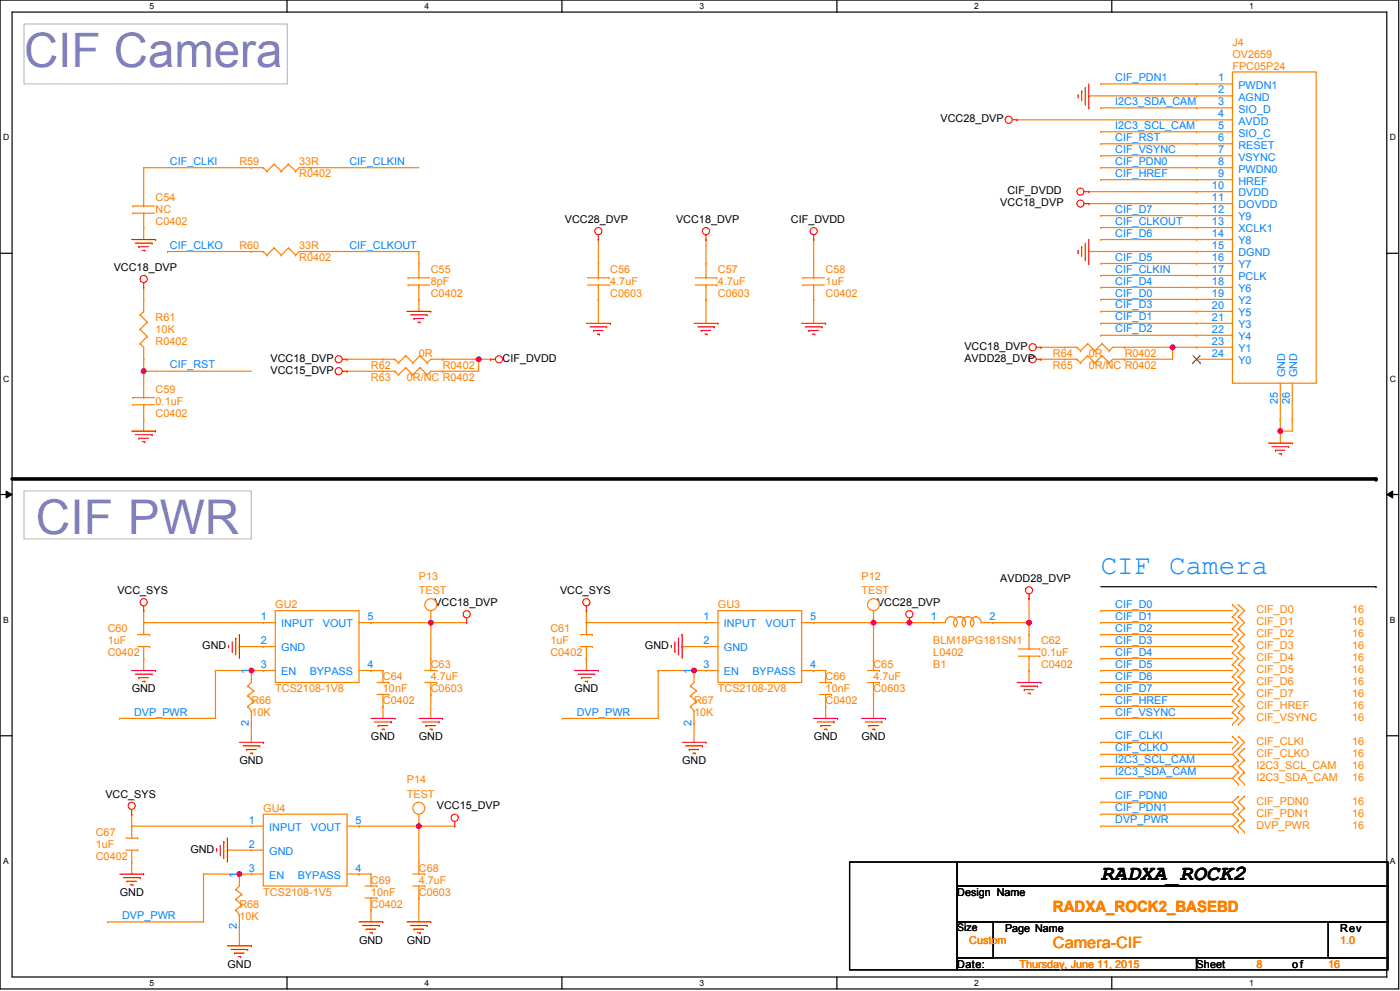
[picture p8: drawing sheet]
<svg xmlns="http://www.w3.org/2000/svg" width="1189mm" height="841mm" viewBox="0 0 1189 841" stroke-linecap="round" stroke-linejoin="round" font-family="sans-serif">
<defs><g id="words">
<text font-size="40.6" fill="#8080c0" x="31" y="453">CIF PWR</text>
<text font-size="40.3" fill="#8080c0" x="20" y="57">CIF Camera</text>
<text font-size="23.4" fill="#0080ff" x="935" y="487">CIF Camera</text>
<text font-size="18.3" x="935" y="747">RADXA_ROCK2</text>
<g font-size="13.2" fill="#ff8000">
<text x="894" y="774">RADXA_ROCK2_BASEBD</text>
<text x="894" y="805">Camera-CIF</text>
</g>
<g font-size="9.1" fill="#ff8000">
<text x="1047" y="39">J4</text>
<text x="1047" y="49">OV2659</text>
<text x="1047" y="59">FPC05P24</text>
<text x="203" y="140">R59</text>
<text x="254" y="140">33R</text>
<text x="254" y="151">R0402</text>
<text x="132" y="171">C54</text>
<text x="132" y="181">NC</text>
<text x="132" y="191">C0402</text>
<text x="203" y="211">R60</text>
<text x="254" y="211">33R</text>
<text x="254" y="222">R0402</text>
<text x="366" y="232">C55</text>
<text x="518" y="232">C56</text>
<text x="610" y="232">C57</text>
<text x="701" y="232">C58</text>
<text x="366" y="242">8pF</text>
<text x="518" y="242">4.7uF</text>
<text x="610" y="242">4.7uF</text>
<text x="701" y="242">1uF</text>
<text x="366" y="252">C0402</text>
<text x="518" y="252">C0603</text>
<text x="610" y="252">C0603</text>
<text x="701" y="252">C0402</text>
<text x="132" y="272">R61</text>
<text x="132" y="283">10K</text>
<text x="132" y="293">R0402</text>
<text x="356" y="303">0R</text>
<text x="894" y="303">R64</text>
<text x="925" y="303">0R</text>
<text x="955" y="303">R0402</text>
<text x="315" y="313">R62</text>
<text x="376" y="313">R0402</text>
<text x="894" y="313">R65</text>
<text x="925" y="313">0R/NC R0402</text>
<text x="315" y="323">R63</text>
<text x="346" y="323">0R/NC R0402</text>
<text x="132" y="333">C59</text>
<text x="132" y="344">0.1uF</text>
<text x="132" y="354">C0402</text>
<text x="356" y="492">P13</text>
<text x="732" y="492">P12</text>
<text x="356" y="504">TEST</text>
<text x="732" y="504">TEST</text>
<text x="234" y="516">GU2</text>
<text x="610" y="516">GU3</text>
<text x="1067" y="520">CIF_D0</text>
<text x="1148" y="520">16</text>
<text x="1067" y="531">CIF_D1</text>
<text x="1148" y="531">16</text>
<text x="92" y="537">C60</text>
<text x="467" y="537">C61</text>
<text x="1067" y="541">CIF_D2</text>
<text x="1148" y="541">16</text>
<text x="92" y="547">1uF</text>
<text x="467" y="547">1uF</text>
<text x="793" y="547">BLM18PG181SN1</text>
<text x="884" y="547">C62</text>
<text x="1067" y="551">CIF_D3</text>
<text x="1148" y="551">16</text>
<text x="92" y="557">C0402</text>
<text x="467" y="557">C0402</text>
<text x="793" y="557">L0402</text>
<text x="884" y="557">0.1uF</text>
<text x="1067" y="561">CIF_D4</text>
<text x="1148" y="561">16</text>
<text x="366" y="567">C63</text>
<text x="742" y="567">C65</text>
<text x="793" y="567">B1</text>
<text x="884" y="567">C0402</text>
<text x="1067" y="571">CIF_D5</text>
<text x="1148" y="571">16</text>
<text x="325" y="577">C64</text>
<text x="366" y="577">4.7uF</text>
<text x="701" y="577">C66</text>
<text x="742" y="577">4.7uF</text>
<text x="1067" y="581">CIF_D6</text>
<text x="1148" y="581">16</text>
<text x="234" y="587">TCS2108-1V8</text>
<text x="325" y="587">10nF</text>
<text x="366" y="587">C0603</text>
<text x="610" y="587">TCS2108-2V8</text>
<text x="701" y="587">10nF</text>
<text x="742" y="587">C0603</text>
<text x="1067" y="591">CIF_D7</text>
<text x="1148" y="591">16</text>
<text x="213" y="598">R66</text>
<text x="325" y="598">C0402</text>
<text x="589" y="598">R67</text>
<text x="701" y="598">C0402</text>
<text x="1067" y="602">CIF_HREF</text>
<text x="1148" y="602">16</text>
<text x="213" y="608">10K</text>
<text x="589" y="608">10K</text>
<text x="1067" y="612">CIF_VSYNC</text>
<text x="1148" y="612">16</text>
<text x="1067" y="632">CIF_CLKI</text>
<text x="1148" y="632">16</text>
<text x="1067" y="642">CIF_CLKO</text>
<text x="1148" y="642">16</text>
<text x="1067" y="652">I2C3_SCL_CAM</text>
<text x="1148" y="652">16</text>
<text x="346" y="665">P14</text>
<text x="1067" y="663">I2C3_SDA_CAM</text>
<text x="1148" y="663">16</text>
<text x="346" y="677">TEST</text>
<text x="1067" y="683">CIF_PDN0</text>
<text x="1148" y="683">16</text>
<text x="224" y="689">GU4</text>
<text x="1067" y="693">CIF_PDN1</text>
<text x="1148" y="693">16</text>
<text x="1067" y="703">DVP_PWR</text>
<text x="1148" y="703">16</text>
<text x="81" y="709">C67</text>
<text x="81" y="719">1uF</text>
<text x="81" y="730">C0402</text>
<text x="356" y="740">C68</text>
<text x="315" y="750">C69</text>
<text x="356" y="750">4.7uF</text>
<text x="224" y="760">TCS2108-1V5</text>
<text x="315" y="760">10nF</text>
<text x="356" y="760">C0603</text>
<text x="203" y="770">R68</text>
<text x="315" y="770">C0402</text>
<text x="203" y="780">10K</text>
<text x="823" y="801">Custom</text>
<text x="1138" y="801">1.0</text>
<text x="866" y="821">Thursday, June 11, 2015</text>
<text x="1067" y="821">8</text>
<text x="1128" y="821">16</text>
</g>
<g font-size="9.1" fill="#0080ff">
<text x="947" y="69">CIF_PDN1</text>
<text x="1034" y="69">1</text>
<text x="1052" y="75">PWDN1</text>
<text x="1034" y="79">2</text>
<text x="947" y="89">I2C3_SDA_CAM</text>
<text x="1034" y="89">3</text>
<text x="1052" y="85">AGND</text>
<text x="1052" y="96">SIO_D</text>
<text x="1034" y="100">4</text>
<text x="1052" y="106">AVDD</text>
<text x="947" y="109">I2C3_SCL_CAM</text>
<text x="1034" y="110">5</text>
<text x="947" y="120">CIF_RST</text>
<text x="1034" y="120">6</text>
<text x="1052" y="116">SIO_C</text>
<text x="947" y="130">CIF_VSYNC</text>
<text x="1034" y="130">7</text>
<text x="1052" y="126">RESET</text>
<text x="1052" y="136">VSYNC</text>
<text x="144" y="140">CIF_CLKI</text>
<text x="297" y="140">CIF_CLKIN</text>
<text x="947" y="140">CIF_PDN0</text>
<text x="1034" y="140">8</text>
<text x="1052" y="146">PWDN0</text>
<text x="947" y="150">CIF_HREF</text>
<text x="1034" y="150">9</text>
<text x="1029" y="161">10</text>
<text x="1052" y="157">HREF</text>
<text x="1052" y="167">DVDD</text>
<text x="1029" y="171">11</text>
<text x="1052" y="177">DOVDD</text>
<text x="947" y="181">CIF_D7</text>
<text x="1029" y="181">12</text>
<text x="947" y="191">CIF_CLKOUT</text>
<text x="1029" y="191">13</text>
<text x="1052" y="187">Y9</text>
<text x="1052" y="197">XCLK1</text>
<text x="947" y="201">CIF_D6</text>
<text x="1029" y="201">14</text>
<text x="1052" y="207">Y8</text>
<text x="144" y="211">CIF_CLKO</text>
<text x="297" y="211">CIF_CLKOUT</text>
<text x="1029" y="211">15</text>
<text x="947" y="221">CIF_D5</text>
<text x="1029" y="222">16</text>
<text x="1052" y="218">DGND</text>
<text x="1052" y="228">Y7</text>
<text x="947" y="231">CIF_CLKIN</text>
<text x="1029" y="232">17</text>
<text x="1052" y="238">PCLK</text>
<text x="947" y="241">CIF_D4</text>
<text x="1029" y="242">18</text>
<text x="947" y="252">CIF_D0</text>
<text x="1052" y="248">Y6</text>
<text x="1029" y="252">19</text>
<text x="947" y="262">CIF_D3</text>
<text x="1029" y="262">20</text>
<text x="1052" y="258">Y2</text>
<text x="1052" y="268">Y5</text>
<text x="947" y="272">CIF_D1</text>
<text x="1029" y="272">21</text>
<text x="1052" y="279">Y3</text>
<text x="947" y="282">CIF_D2</text>
<text x="1029" y="282">22</text>
<text x="1029" y="293">23</text>
<text x="1052" y="289">Y4</text>
<text x="1052" y="299">Y1</text>
<text x="1029" y="303">24</text>
<text x="1052" y="309">Y0</text>
<text x="144" y="313">CIF_RST</text>
<text x="1091" y="320" transform="rotate(-90 1091 320)">GND</text>
<text x="1102" y="320" transform="rotate(-90 1102 320)">GND</text>
<text x="1085" y="343" transform="rotate(-90 1085 343)">25</text>
<text x="1095" y="343" transform="rotate(-90 1095 343)">26</text>
<text x="947" y="516">CIF_D0</text>
<text x="222" y="526">1</text>
<text x="312" y="526">5</text>
<text x="597" y="526">1</text>
<text x="688" y="526">5</text>
<text x="790" y="526">1</text>
<text x="840" y="526">2</text>
<text x="947" y="526">CIF_D1</text>
<text x="239" y="533">INPUT</text>
<text x="274" y="533">VOUT</text>
<text x="615" y="533">INPUT</text>
<text x="650" y="533">VOUT</text>
<text x="947" y="536">CIF_D2</text>
<text x="222" y="547">2</text>
<text x="597" y="547">2</text>
<text x="947" y="546">CIF_D3</text>
<text x="239" y="553">GND</text>
<text x="615" y="553">GND</text>
<text x="947" y="556">CIF_D4</text>
<text x="222" y="567">3</text>
<text x="312" y="567">4</text>
<text x="597" y="567">3</text>
<text x="688" y="567">4</text>
<text x="947" y="567">CIF_D5</text>
<text x="211" y="572" transform="rotate(-90 211 572)">1</text>
<text x="239" y="573">EN</text>
<text x="263" y="573">BYPASS</text>
<text x="587" y="572" transform="rotate(-90 587 572)">1</text>
<text x="615" y="573">EN</text>
<text x="639" y="573">BYPASS</text>
<text x="947" y="577">CIF_D6</text>
<text x="947" y="587">CIF_D7</text>
<text x="947" y="597">CIF_HREF</text>
<text x="114" y="607">DVP_PWR</text>
<text x="490" y="607">DVP_PWR</text>
<text x="947" y="607">CIF_VSYNC</text>
<text x="211" y="616" transform="rotate(-90 211 616)">2</text>
<text x="587" y="616" transform="rotate(-90 587 616)">2</text>
<text x="947" y="628">CIF_CLKI</text>
<text x="947" y="638">CIF_CLKO</text>
<text x="947" y="648">I2C3_SCL_CAM</text>
<text x="947" y="658">I2C3_SDA_CAM</text>
<text x="947" y="678">CIF_PDN0</text>
<text x="947" y="689">CIF_PDN1</text>
<text x="211" y="699">1</text>
<text x="302" y="699">5</text>
<text x="947" y="699">DVP_PWR</text>
<text x="229" y="705">INPUT</text>
<text x="264" y="705">VOUT</text>
<text x="211" y="719">2</text>
<text x="229" y="726">GND</text>
<text x="211" y="740">3</text>
<text x="302" y="740">4</text>
<text x="201" y="745" transform="rotate(-90 201 745)">1</text>
<text x="229" y="746">EN</text>
<text x="253" y="746">BYPASS</text>
<text x="104" y="780">DVP_PWR</text>
<text x="201" y="789" transform="rotate(-90 201 789)">2</text>
</g>
<g font-size="9.1">
<text x="799" y="104">VCC28_DVP</text>
<text x="856" y="165">CIF_DVDD</text>
<text x="849" y="175">VCC18_DVP</text>
<text x="480" y="189">VCC28_DVP</text>
<text x="574" y="189">VCC18_DVP</text>
<text x="672" y="189">CIF_DVDD</text>
<text x="97" y="230">VCC18_DVP</text>
<text x="819" y="297">VCC18_DVP</text>
<text x="230" y="307">VCC18_DVP</text>
<text x="427" y="307">CIF_DVDD</text>
<text x="819" y="307">AVDD28_DVP</text>
<text x="230" y="317">VCC15_DVP</text>
<text x="849" y="494">AVDD28_DVP</text>
<text x="100" y="504">VCC_SYS</text>
<text x="476" y="504">VCC_SYS</text>
<text x="369" y="514">VCC18_DVP</text>
<text x="745" y="514">VCC28_DVP</text>
<text x="172" y="551">GND</text>
<text x="548" y="551">GND</text>
<text x="112" y="587">GND</text>
<text x="488" y="587">GND</text>
<text x="315" y="628">GND</text>
<text x="356" y="628">GND</text>
<text x="691" y="628">GND</text>
<text x="732" y="628">GND</text>
<text x="203" y="648">GND</text>
<text x="579" y="648">GND</text>
<text x="89" y="677">VCC_SYS</text>
<text x="371" y="687">VCC15_DVP</text>
<text x="162" y="724">GND</text>
<text x="102" y="760">GND</text>
<text x="813" y="760">Design Name</text>
<text x="854" y="791">Page Name</text>
<text x="1138" y="791">Rev</text>
<text x="305" y="801">GND</text>
<text x="346" y="801">GND</text>
<text x="193" y="821">GND</text>
<text x="813" y="821">Date:</text>
<text x="1016" y="821">Sheet</text>
<text x="1097" y="821">of</text>
</g>
<text font-size="8.8" x="813" y="790">Size</text>
<g font-size="7.3">
<text x="127" y="8">5</text>
<text x="360" y="8">4</text>
<text x="594" y="8">3</text>
<text x="827" y="8">2</text>
<text x="1061" y="8">1</text>
<text x="3" y="119">D</text>
<text x="1180" y="119">D</text>
<text x="3" y="324">C</text>
<text x="1180" y="324">C</text>
<text x="3" y="529">B</text>
<text x="1180" y="529">B</text>
<text x="3" y="733">A</text>
<text x="1180" y="733">A</text>
<text x="127" y="837">5</text>
<text x="360" y="837">4</text>
<text x="594" y="837">3</text>
<text x="827" y="837">2</text>
<text x="1061" y="837">1</text>
</g>
</g></defs>
<path d="M0 0h1188v839h-1188zM10 10h1168v819h-1168z" fill="none" stroke="#000" stroke-width="1"/>
<g fill="#fff">
<path d="M127 1h4v8h-4z"/>
<path d="M127 830h4v8h-4z"/>
</g>
<path d="M244 0v10M244 829v10" fill="none" stroke="#000" stroke-width="1"/>
<g fill="#fff">
<path d="M360 1h4v8h-4z"/>
<path d="M360 830h4v8h-4z"/>
</g>
<path d="M477 0v10M477 829v10" fill="none" stroke="#000" stroke-width="1"/>
<g fill="#fff">
<path d="M594 1h4v8h-4z"/>
<path d="M594 830h4v8h-4z"/>
</g>
<path d="M711 0v10M711 829v10" fill="none" stroke="#000" stroke-width="1"/>
<g fill="#fff">
<path d="M827 1h4v8h-4z"/>
<path d="M827 830h4v8h-4z"/>
</g>
<path d="M944 0v10M944 829v10" fill="none" stroke="#000" stroke-width="1"/>
<g fill="#fff">
<path d="M1061 1h4v8h-4z"/>
<path d="M1061 830h4v8h-4z"/>
<path d="M3 113h5v8h-5z"/>
<path d="M1180 113h5v8h-5z"/>
<path d="M3 317h5v8h-5z"/>
<path d="M1180 317h5v8h-5z"/>
</g>
<path d="M0 215h10M1178 215h10" fill="none" stroke="#000" stroke-width="1"/>
<g fill="#fff">
<path d="M3 522h4v8h-4z"/>
<path d="M1180 522h5v8h-5z"/>
</g>
<path d="M0 420h10M1178 420h10" fill="none" stroke="#000" stroke-width="1"/>
<path d="M5 417l5 3-5 3zM1178 420l5-3v6z" fill="#000"/>
<path d="M5 417l5 3-5 3zM1178 420l5-3v6z" fill="none" stroke="#000" stroke-width=".85"/>
<g fill="#fff">
<path d="M3 727h4v8h-4z"/>
<path d="M1180 727h5v8h-5z"/>
</g>
<path d="M935 498h233M0 624h10M1178 624h10" fill="none" stroke="#000" stroke-width="1"/>
<path d="M20 20h224v51h-224zM20 417h193v40h-193z" fill="none" stroke="#c0c0c0" stroke-width="1"/>
<g fill="#000">
<circle cx="1168" cy="406" r="1.5"/>
<circle cx="1168" cy="498" r=".5"/>
</g>
<path d="M10 406h1158" fill="none" stroke="#000" stroke-width="3"/>
<path d="M935 122h81" fill="none" stroke="#ff8000" stroke-width="1"/>
<circle cx="935" cy="122" r=".5" fill="#ff8000"/>
<path d="M935 92h81" fill="none" stroke="#ff8000" stroke-width="1"/>
<circle cx="935" cy="92" r=".5" fill="#ff8000"/>
<path d="M935 112h81" fill="none" stroke="#ff8000" stroke-width="1"/>
<circle cx="935" cy="112" r=".5" fill="#ff8000"/>
<path d="M935 152h81" fill="none" stroke="#ff8000" stroke-width="1"/>
<circle cx="935" cy="152" r=".5" fill="#ff8000"/>
<path d="M935 244h81" fill="none" stroke="#ff8000" stroke-width="1"/>
<circle cx="935" cy="244" r=".5" fill="#ff8000"/>
<path d="M935 183h81" fill="none" stroke="#ff8000" stroke-width="1"/>
<circle cx="935" cy="183" r=".5" fill="#ff8000"/>
<path d="M925 213h91" fill="none" stroke="#ff8000" stroke-width="1"/>
<circle cx="925" cy="213" r=".5" fill="#ff8000"/>
<path d="M935 285h81" fill="none" stroke="#ff8000" stroke-width="1"/>
<circle cx="935" cy="285" r=".5" fill="#ff8000"/>
<path d="M935 224h81" fill="none" stroke="#ff8000" stroke-width="1"/>
<circle cx="935" cy="224" r=".5" fill="#ff8000"/>
<path d="M935 193h81" fill="none" stroke="#ff8000" stroke-width="1"/>
<circle cx="935" cy="193" r=".5" fill="#ff8000"/>
<path d="M935 274h81" fill="none" stroke="#ff8000" stroke-width="1"/>
<circle cx="935" cy="274" r=".5" fill="#ff8000"/>
<path d="M935 142h81" fill="none" stroke="#ff8000" stroke-width="1"/>
<circle cx="935" cy="142" r=".5" fill="#ff8000"/>
<path d="M935 203h81" fill="none" stroke="#ff8000" stroke-width="1"/>
<circle cx="935" cy="203" r=".5" fill="#ff8000"/>
<path d="M935 234h81" fill="none" stroke="#ff8000" stroke-width="1"/>
<circle cx="935" cy="234" r=".5" fill="#ff8000"/>
<path d="M935 264h81" fill="none" stroke="#ff8000" stroke-width="1"/>
<circle cx="935" cy="264" r=".5" fill="#ff8000"/>
<path d="M925 173h91" fill="none" stroke="#ff8000" stroke-width="1"/>
<circle cx="925" cy="173" r=".5" fill="#ff8000"/>
<path d="M935 132h81" fill="none" stroke="#ff8000" stroke-width="1"/>
<circle cx="935" cy="132" r=".5" fill="#ff8000"/>
<path d="M935 254h81" fill="none" stroke="#ff8000" stroke-width="1"/>
<circle cx="935" cy="254" r=".5" fill="#ff8000"/>
<path d="M925 81h91" fill="none" stroke="#ff8000" stroke-width="1"/>
<circle cx="925" cy="81" r=".5" fill="#ff8000"/>
<path d="M925 163h91" fill="none" stroke="#ff8000" stroke-width="1"/>
<circle cx="925" cy="163" r=".5" fill="#ff8000"/>
<path d="M864 102h152" fill="none" stroke="#ff8000" stroke-width="1"/>
<circle cx="864" cy="102" r=".5" fill="#ff8000"/>
<path d="M600 203v21" fill="none" stroke="#ff8000" stroke-width="1"/>
<circle cx="600" cy="203" r=".5" fill="#ff8000"/>
<path d="M691 203v21" fill="none" stroke="#ff8000" stroke-width="1"/>
<circle cx="691" cy="203" r=".5" fill="#ff8000"/>
<path d="M600 254v20" fill="none" stroke="#ff8000" stroke-width="1"/>
<circle cx="600" cy="254" r=".5" fill="#ff8000"/>
<path d="M691 254v20" fill="none" stroke="#ff8000" stroke-width="1"/>
<circle cx="691" cy="254" r=".5" fill="#ff8000"/>
<path d="M508 254v20" fill="none" stroke="#ff8000" stroke-width="1"/>
<circle cx="508" cy="254" r=".5" fill="#ff8000"/>
<path d="M122 315h91" fill="none" stroke="#ff8000" stroke-width="1"/>
<circle cx="122" cy="315" r=".5" fill="#ff8000"/>
<path d="M122 356v10" fill="none" stroke="#ff8000" stroke-width="1"/>
<circle cx="122" cy="356" r=".5" fill="#ff8000"/>
<path d="M122 244v10" fill="none" stroke="#ff8000" stroke-width="1"/>
<circle cx="122" cy="244" r=".5" fill="#ff8000"/>
<path d="M122 315v10" fill="none" stroke="#ff8000" stroke-width="1"/>
<circle cx="122" cy="315" r=".5" fill="#ff8000"/>
<circle cx="122" cy="315" r="2" fill="#f0f"/>
<circle cx="122" cy="315" r="2" fill="none" stroke="#f0f" stroke-width="1"/>
<path d="M122 305v10" fill="none" stroke="#ff8000" stroke-width="1"/>
<circle cx="122" cy="305" r=".5" fill="#ff8000"/>
<path d="M356 254v10" fill="none" stroke="#ff8000" stroke-width="1"/>
<circle cx="356" cy="254" r=".5" fill="#ff8000"/>
<path d="M122 142h91" fill="none" stroke="#ff8000" stroke-width="1"/>
<circle cx="122" cy="142" r=".5" fill="#ff8000"/>
<path d="M142 213h71" fill="none" stroke="#ff8000" stroke-width="1"/>
<circle cx="142" cy="213" r=".5" fill="#ff8000"/>
<path d="M356 213v11" fill="none" stroke="#ff8000" stroke-width="1"/>
<circle cx="356" cy="213" r=".5" fill="#ff8000"/>
<path d="M264 142h92" fill="none" stroke="#ff8000" stroke-width="1"/>
<circle cx="264" cy="142" r=".5" fill="#ff8000"/>
<path d="M264 213h92" fill="none" stroke="#ff8000" stroke-width="1"/>
<circle cx="264" cy="213" r=".5" fill="#ff8000"/>
<path d="M508 203v21" fill="none" stroke="#ff8000" stroke-width="1"/>
<circle cx="508" cy="203" r=".5" fill="#ff8000"/>
<path d="M935 71h81" fill="none" stroke="#ff8000" stroke-width="1"/>
<circle cx="935" cy="71" r=".5" fill="#ff8000"/>
<path d="M122 193v10" fill="none" stroke="#ff8000" stroke-width="1"/>
<circle cx="122" cy="193" r=".5" fill="#ff8000"/>
<path d="M122 142v21" fill="none" stroke="#ff8000" stroke-width="1"/>
<circle cx="122" cy="142" r=".5" fill="#ff8000"/>
<path d="M1087 366v10" fill="none" stroke="#ff8000" stroke-width="1"/>
<circle cx="1087" cy="366" r=".5" fill="#ff8000"/>
<path d="M1097 356v10" fill="none" stroke="#ff8000" stroke-width="1"/>
<circle cx="1097" cy="356" r=".5" fill="#ff8000"/>
<path d="M1087 366h10" fill="none" stroke="#ff8000" stroke-width="1"/>
<circle cx="1087" cy="366" r=".5" fill="#ff8000"/>
<circle cx="1087" cy="366" r="2" fill="#f0f"/>
<circle cx="1087" cy="366" r="2" fill="none" stroke="#f0f" stroke-width="1"/>
<path d="M996 295h20" fill="none" stroke="#ff8000" stroke-width="1"/>
<circle cx="996" cy="295" r=".5" fill="#ff8000"/>
<path d="M884 295h20" fill="none" stroke="#ff8000" stroke-width="1"/>
<circle cx="884" cy="295" r=".5" fill="#ff8000"/>
<path d="M935 528h112" fill="none" stroke="#ff8000" stroke-width="1"/>
<circle cx="935" cy="528" r=".5" fill="#ff8000"/>
<path d="M935 539h112" fill="none" stroke="#ff8000" stroke-width="1"/>
<circle cx="935" cy="539" r=".5" fill="#ff8000"/>
<path d="M935 518h112" fill="none" stroke="#ff8000" stroke-width="1"/>
<circle cx="935" cy="518" r=".5" fill="#ff8000"/>
<path d="M935 559h112" fill="none" stroke="#ff8000" stroke-width="1"/>
<circle cx="935" cy="559" r=".5" fill="#ff8000"/>
<path d="M935 569h112" fill="none" stroke="#ff8000" stroke-width="1"/>
<circle cx="935" cy="569" r=".5" fill="#ff8000"/>
<path d="M935 549h112" fill="none" stroke="#ff8000" stroke-width="1"/>
<circle cx="935" cy="549" r=".5" fill="#ff8000"/>
<path d="M935 589h112" fill="none" stroke="#ff8000" stroke-width="1"/>
<circle cx="935" cy="589" r=".5" fill="#ff8000"/>
<path d="M935 600h112" fill="none" stroke="#ff8000" stroke-width="1"/>
<circle cx="935" cy="600" r=".5" fill="#ff8000"/>
<path d="M935 579h112" fill="none" stroke="#ff8000" stroke-width="1"/>
<circle cx="935" cy="579" r=".5" fill="#ff8000"/>
<path d="M935 610h112" fill="none" stroke="#ff8000" stroke-width="1"/>
<circle cx="935" cy="610" r=".5" fill="#ff8000"/>
<path d="M935 630h112" fill="none" stroke="#ff8000" stroke-width="1"/>
<circle cx="935" cy="630" r=".5" fill="#ff8000"/>
<path d="M935 650h112" fill="none" stroke="#ff8000" stroke-width="1"/>
<circle cx="935" cy="650" r=".5" fill="#ff8000"/>
<path d="M935 660h112" fill="none" stroke="#ff8000" stroke-width="1"/>
<circle cx="935" cy="660" r=".5" fill="#ff8000"/>
<path d="M935 640h112" fill="none" stroke="#ff8000" stroke-width="1"/>
<circle cx="935" cy="640" r=".5" fill="#ff8000"/>
<path d="M935 681h112" fill="none" stroke="#ff8000" stroke-width="1"/>
<circle cx="935" cy="681" r=".5" fill="#ff8000"/>
<path d="M935 691h112" fill="none" stroke="#ff8000" stroke-width="1"/>
<circle cx="935" cy="691" r=".5" fill="#ff8000"/>
<path d="M1087 356v10" fill="none" stroke="#ff8000" stroke-width="1"/>
<circle cx="1087" cy="356" r=".5" fill="#ff8000"/>
<path d="M589 569h11" fill="none" stroke="#ff8000" stroke-width="1"/>
<circle cx="589" cy="569" r=".5" fill="#ff8000"/>
<path d="M589 614v16" fill="none" stroke="#ff8000" stroke-width="1"/>
<circle cx="589" cy="614" r=".5" fill="#ff8000"/>
<path d="M691 569h10" fill="none" stroke="#ff8000" stroke-width="1"/>
<circle cx="691" cy="569" r=".5" fill="#ff8000"/>
<path d="M701 600v10" fill="none" stroke="#ff8000" stroke-width="1"/>
<circle cx="701" cy="600" r=".5" fill="#ff8000"/>
<path d="M579 549h21" fill="none" stroke="#ff8000" stroke-width="1"/>
<circle cx="579" cy="549" r=".5" fill="#ff8000"/>
<path d="M742 589v21" fill="none" stroke="#ff8000" stroke-width="1"/>
<circle cx="742" cy="589" r=".5" fill="#ff8000"/>
<path d="M498 528h102" fill="none" stroke="#ff8000" stroke-width="1"/>
<circle cx="498" cy="528" r=".5" fill="#ff8000"/>
<path d="M498 518v10" fill="none" stroke="#ff8000" stroke-width="1"/>
<circle cx="498" cy="518" r=".5" fill="#ff8000"/>
<path d="M742 528h30" fill="none" stroke="#ff8000" stroke-width="1"/>
<circle cx="742" cy="528" r=".5" fill="#ff8000"/>
<circle cx="772" cy="528" r="2" fill="#f0f"/>
<circle cx="772" cy="528" r="2" fill="none" stroke="#f0f" stroke-width="1"/>
<path d="M498 559v10" fill="none" stroke="#ff8000" stroke-width="1"/>
<circle cx="498" cy="559" r=".5" fill="#ff8000"/>
<path d="M559 569v41" fill="none" stroke="#ff8000" stroke-width="1"/>
<circle cx="559" cy="569" r=".5" fill="#ff8000"/>
<path d="M559 569h30" fill="none" stroke="#ff8000" stroke-width="1"/>
<circle cx="559" cy="569" r=".5" fill="#ff8000"/>
<circle cx="589" cy="569" r="2" fill="#f0f"/>
<circle cx="589" cy="569" r="2" fill="none" stroke="#f0f" stroke-width="1"/>
<path d="M742 528v31" fill="none" stroke="#ff8000" stroke-width="1"/>
<circle cx="742" cy="528" r=".5" fill="#ff8000"/>
<circle cx="742" cy="528" r="2" fill="#f0f"/>
<circle cx="742" cy="528" r="2" fill="none" stroke="#f0f" stroke-width="1"/>
<path d="M213 569h11" fill="none" stroke="#ff8000" stroke-width="1"/>
<circle cx="213" cy="569" r=".5" fill="#ff8000"/>
<circle cx="213" cy="569" r="2" fill="#f0f"/>
<circle cx="213" cy="569" r="2" fill="none" stroke="#f0f" stroke-width="1"/>
<path d="M213 614v16" fill="none" stroke="#ff8000" stroke-width="1"/>
<circle cx="213" cy="614" r=".5" fill="#ff8000"/>
<path d="M315 569h10" fill="none" stroke="#ff8000" stroke-width="1"/>
<circle cx="315" cy="569" r=".5" fill="#ff8000"/>
<path d="M325 600v10" fill="none" stroke="#ff8000" stroke-width="1"/>
<circle cx="325" cy="600" r=".5" fill="#ff8000"/>
<path d="M203 549h21" fill="none" stroke="#ff8000" stroke-width="1"/>
<circle cx="203" cy="549" r=".5" fill="#ff8000"/>
<path d="M366 589v21" fill="none" stroke="#ff8000" stroke-width="1"/>
<circle cx="366" cy="589" r=".5" fill="#ff8000"/>
<path d="M122 528h102" fill="none" stroke="#ff8000" stroke-width="1"/>
<circle cx="122" cy="528" r=".5" fill="#ff8000"/>
<path d="M122 518v10" fill="none" stroke="#ff8000" stroke-width="1"/>
<circle cx="122" cy="518" r=".5" fill="#ff8000"/>
<path d="M366 528h30" fill="none" stroke="#ff8000" stroke-width="1"/>
<circle cx="366" cy="528" r=".5" fill="#ff8000"/>
<path d="M122 559v10" fill="none" stroke="#ff8000" stroke-width="1"/>
<circle cx="122" cy="559" r=".5" fill="#ff8000"/>
<path d="M183 569v41" fill="none" stroke="#ff8000" stroke-width="1"/>
<circle cx="183" cy="569" r=".5" fill="#ff8000"/>
<path d="M183 569h30" fill="none" stroke="#ff8000" stroke-width="1"/>
<circle cx="183" cy="569" r=".5" fill="#ff8000"/>
<path d="M366 528v31" fill="none" stroke="#ff8000" stroke-width="1"/>
<circle cx="366" cy="528" r=".5" fill="#ff8000"/>
<circle cx="366" cy="528" r="2" fill="#f0f"/>
<circle cx="366" cy="528" r="2" fill="none" stroke="#f0f" stroke-width="1"/>
<path d="M315 528h51" fill="none" stroke="#ff8000" stroke-width="1"/>
<circle cx="315" cy="528" r=".5" fill="#ff8000"/>
<path d="M102 610h81" fill="none" stroke="#ff8000" stroke-width="1"/>
<circle cx="102" cy="610" r=".5" fill="#ff8000"/>
<path d="M478 610h81" fill="none" stroke="#ff8000" stroke-width="1"/>
<circle cx="478" cy="610" r=".5" fill="#ff8000"/>
<path d="M874 569v10" fill="none" stroke="#ff8000" stroke-width="1"/>
<circle cx="874" cy="569" r=".5" fill="#ff8000"/>
<path d="M874 528v11" fill="none" stroke="#ff8000" stroke-width="1"/>
<circle cx="874" cy="528" r=".5" fill="#ff8000"/>
<circle cx="874" cy="528" r="2" fill="#f0f"/>
<circle cx="874" cy="528" r="2" fill="none" stroke="#f0f" stroke-width="1"/>
<path d="M843 528h31" fill="none" stroke="#ff8000" stroke-width="1"/>
<circle cx="843" cy="528" r=".5" fill="#ff8000"/>
<path d="M874 508v20" fill="none" stroke="#ff8000" stroke-width="1"/>
<circle cx="874" cy="508" r=".5" fill="#ff8000"/>
<path d="M772 528h21" fill="none" stroke="#ff8000" stroke-width="1"/>
<circle cx="772" cy="528" r=".5" fill="#ff8000"/>
<path d="M691 528h51" fill="none" stroke="#ff8000" stroke-width="1"/>
<circle cx="691" cy="528" r=".5" fill="#ff8000"/>
<path d="M203 742h10" fill="none" stroke="#ff8000" stroke-width="1"/>
<circle cx="203" cy="742" r=".5" fill="#ff8000"/>
<path d="M203 786v17" fill="none" stroke="#ff8000" stroke-width="1"/>
<circle cx="203" cy="786" r=".5" fill="#ff8000"/>
<path d="M305 742h10" fill="none" stroke="#ff8000" stroke-width="1"/>
<circle cx="305" cy="742" r=".5" fill="#ff8000"/>
<path d="M315 772v10" fill="none" stroke="#ff8000" stroke-width="1"/>
<circle cx="315" cy="772" r=".5" fill="#ff8000"/>
<path d="M193 721h20" fill="none" stroke="#ff8000" stroke-width="1"/>
<circle cx="193" cy="721" r=".5" fill="#ff8000"/>
<path d="M356 762v20" fill="none" stroke="#ff8000" stroke-width="1"/>
<circle cx="356" cy="762" r=".5" fill="#ff8000"/>
<path d="M112 701h101" fill="none" stroke="#ff8000" stroke-width="1"/>
<circle cx="112" cy="701" r=".5" fill="#ff8000"/>
<path d="M112 691v10" fill="none" stroke="#ff8000" stroke-width="1"/>
<circle cx="112" cy="691" r=".5" fill="#ff8000"/>
<path d="M356 701h30" fill="none" stroke="#ff8000" stroke-width="1"/>
<circle cx="356" cy="701" r=".5" fill="#ff8000"/>
<path d="M112 732v10" fill="none" stroke="#ff8000" stroke-width="1"/>
<circle cx="112" cy="732" r=".5" fill="#ff8000"/>
<path d="M173 742v40" fill="none" stroke="#ff8000" stroke-width="1"/>
<circle cx="173" cy="742" r=".5" fill="#ff8000"/>
<path d="M173 742h30" fill="none" stroke="#ff8000" stroke-width="1"/>
<circle cx="173" cy="742" r=".5" fill="#ff8000"/>
<circle cx="203" cy="742" r="2" fill="#f0f"/>
<circle cx="203" cy="742" r="2" fill="none" stroke="#f0f" stroke-width="1"/>
<path d="M356 701v31" fill="none" stroke="#ff8000" stroke-width="1"/>
<circle cx="356" cy="701" r=".5" fill="#ff8000"/>
<path d="M305 701h51" fill="none" stroke="#ff8000" stroke-width="1"/>
<circle cx="305" cy="701" r=".5" fill="#ff8000"/>
<circle cx="356" cy="701" r="2" fill="#f0f"/>
<circle cx="356" cy="701" r="2" fill="none" stroke="#f0f" stroke-width="1"/>
<path d="M92 782h81" fill="none" stroke="#ff8000" stroke-width="1"/>
<circle cx="92" cy="782" r=".5" fill="#ff8000"/>
<path d="M884 305h20" fill="none" stroke="#ff8000" stroke-width="1"/>
<circle cx="884" cy="305" r=".5" fill="#ff8000"/>
<path d="M955 305h41" fill="none" stroke="#ff8000" stroke-width="1"/>
<circle cx="955" cy="305" r=".5" fill="#ff8000"/>
<path d="M996 295v10" fill="none" stroke="#ff8000" stroke-width="1"/>
<circle cx="996" cy="295" r=".5" fill="#ff8000"/>
<path d="M955 295h41" fill="none" stroke="#ff8000" stroke-width="1"/>
<circle cx="955" cy="295" r=".5" fill="#ff8000"/>
<circle cx="996" cy="295" r="2" fill="#f0f"/>
<circle cx="996" cy="295" r="2" fill="none" stroke="#f0f" stroke-width="1"/>
<path d="M295 305h30" fill="none" stroke="#ff8000" stroke-width="1"/>
<circle cx="295" cy="305" r=".5" fill="#ff8000"/>
<path d="M406 305h11" fill="none" stroke="#ff8000" stroke-width="1"/>
<circle cx="406" cy="305" r=".5" fill="#ff8000"/>
<path d="M406 305v10" fill="none" stroke="#ff8000" stroke-width="1"/>
<circle cx="406" cy="305" r=".5" fill="#ff8000"/>
<path d="M376 315h30" fill="none" stroke="#ff8000" stroke-width="1"/>
<circle cx="376" cy="315" r=".5" fill="#ff8000"/>
<path d="M295 315h30" fill="none" stroke="#ff8000" stroke-width="1"/>
<circle cx="295" cy="315" r=".5" fill="#ff8000"/>
<path d="M935 701h112" fill="none" stroke="#ff8000" stroke-width="1"/>
<circle cx="935" cy="701" r=".5" fill="#ff8000"/>
<path d="M376 305h30" fill="none" stroke="#ff8000" stroke-width="1"/>
<circle cx="376" cy="305" r=".5" fill="#ff8000"/>
<circle cx="406" cy="305" r="2" fill="#f0f"/>
<circle cx="406" cy="305" r="2" fill="none" stroke="#f0f" stroke-width="1"/>
<path d="M921 173h4" fill="none" stroke="#f00" stroke-width="1"/>
<circle cx="925" cy="173" r=".5" fill="#f00"/>
<g fill="none" stroke="#f00" stroke-width="1">
<path d="M860 102h4"/>
<circle cx="918" cy="173" r="3"/>
</g>
<circle cx="864" cy="102" r=".5" fill="#f00"/>
<g fill="none" stroke="#f00" stroke-width="1">
<path d="M921 163h4"/>
<circle cx="857" cy="102" r="3"/>
</g>
<circle cx="925" cy="163" r=".5" fill="#f00"/>
<g fill="none" stroke="#f00" stroke-width="1">
<path d="M925 71v21"/>
<circle cx="918" cy="163" r="3"/>
</g>
<circle cx="925" cy="92" r=".5" fill="#f00"/>
<path d="M922 74v14" fill="none" stroke="#f00" stroke-width="1"/>
<circle cx="922" cy="88" r=".5" fill="#f00"/>
<path d="M919 77v8" fill="none" stroke="#f00" stroke-width="1"/>
<circle cx="919" cy="77" r=".5" fill="#f00"/>
<path d="M916 80v2" fill="none" stroke="#f00" stroke-width="1"/>
<circle cx="916" cy="82" r=".5" fill="#f00"/>
<path d="M925 203v21" fill="none" stroke="#f00" stroke-width="1"/>
<circle cx="925" cy="224" r=".5" fill="#f00"/>
<path d="M922 206v15" fill="none" stroke="#f00" stroke-width="1"/>
<circle cx="922" cy="221" r=".5" fill="#f00"/>
<path d="M919 209v9" fill="none" stroke="#f00" stroke-width="1"/>
<circle cx="919" cy="209" r=".5" fill="#f00"/>
<path d="M916 212v2" fill="none" stroke="#f00" stroke-width="1"/>
<circle cx="916" cy="214" r=".5" fill="#f00"/>
<path d="M600 199v4" fill="none" stroke="#f00" stroke-width="1"/>
<circle cx="600" cy="203" r=".5" fill="#f00"/>
<g fill="none" stroke="#f00" stroke-width="1">
<path d="M589 274h21"/>
<circle cx="600" cy="196" r="3"/>
</g>
<circle cx="610" cy="274" r=".5" fill="#f00"/>
<path d="M592 277h15" fill="none" stroke="#f00" stroke-width="1"/>
<circle cx="607" cy="277" r=".5" fill="#f00"/>
<path d="M595 281h9" fill="none" stroke="#f00" stroke-width="1"/>
<circle cx="595" cy="281" r=".5" fill="#f00"/>
<path d="M599 284h2" fill="none" stroke="#f00" stroke-width="1"/>
<circle cx="601" cy="284" r=".5" fill="#f00"/>
<path d="M691 199v4" fill="none" stroke="#f00" stroke-width="1"/>
<circle cx="691" cy="203" r=".5" fill="#f00"/>
<g fill="none" stroke="#f00" stroke-width="1">
<path d="M681 274h20"/>
<circle cx="691" cy="196" r="3"/>
</g>
<circle cx="701" cy="274" r=".5" fill="#f00"/>
<path d="M684 277h14" fill="none" stroke="#f00" stroke-width="1"/>
<circle cx="698" cy="277" r=".5" fill="#f00"/>
<path d="M687 281h8" fill="none" stroke="#f00" stroke-width="1"/>
<circle cx="687" cy="281" r=".5" fill="#f00"/>
<path d="M690 284h2" fill="none" stroke="#f00" stroke-width="1"/>
<circle cx="692" cy="284" r=".5" fill="#f00"/>
<path d="M508 199v4" fill="none" stroke="#f00" stroke-width="1"/>
<circle cx="508" cy="203" r=".5" fill="#f00"/>
<g fill="none" stroke="#f00" stroke-width="1">
<path d="M498 274h20"/>
<circle cx="508" cy="196" r="3"/>
</g>
<circle cx="518" cy="274" r=".5" fill="#f00"/>
<path d="M501 277h14" fill="none" stroke="#f00" stroke-width="1"/>
<circle cx="515" cy="277" r=".5" fill="#f00"/>
<path d="M504 281h8" fill="none" stroke="#f00" stroke-width="1"/>
<circle cx="504" cy="281" r=".5" fill="#f00"/>
<path d="M507 284h2" fill="none" stroke="#f00" stroke-width="1"/>
<circle cx="509" cy="284" r=".5" fill="#f00"/>
<path d="M112 366h20" fill="none" stroke="#f00" stroke-width="1"/>
<circle cx="132" cy="366" r=".5" fill="#f00"/>
<path d="M115 369h14" fill="none" stroke="#f00" stroke-width="1"/>
<circle cx="129" cy="369" r=".5" fill="#f00"/>
<path d="M118 372h8" fill="none" stroke="#f00" stroke-width="1"/>
<circle cx="118" cy="372" r=".5" fill="#f00"/>
<path d="M121 375h2" fill="none" stroke="#f00" stroke-width="1"/>
<circle cx="123" cy="375" r=".5" fill="#f00"/>
<path d="M122 240v4" fill="none" stroke="#f00" stroke-width="1"/>
<circle cx="122" cy="244" r=".5" fill="#f00"/>
<g fill="none" stroke="#f00" stroke-width="1">
<path d="M346 264h20"/>
<circle cx="122" cy="237" r="3"/>
</g>
<circle cx="366" cy="264" r=".5" fill="#f00"/>
<path d="M349 267h14" fill="none" stroke="#f00" stroke-width="1"/>
<circle cx="363" cy="267" r=".5" fill="#f00"/>
<path d="M352 270h8" fill="none" stroke="#f00" stroke-width="1"/>
<circle cx="352" cy="270" r=".5" fill="#f00"/>
<path d="M355 273h2" fill="none" stroke="#f00" stroke-width="1"/>
<circle cx="357" cy="273" r=".5" fill="#f00"/>
<path d="M112 203h20" fill="none" stroke="#f00" stroke-width="1"/>
<circle cx="132" cy="203" r=".5" fill="#f00"/>
<path d="M115 206h14" fill="none" stroke="#f00" stroke-width="1"/>
<circle cx="129" cy="206" r=".5" fill="#f00"/>
<path d="M118 209h8" fill="none" stroke="#f00" stroke-width="1"/>
<circle cx="118" cy="209" r=".5" fill="#f00"/>
<path d="M121 212h2" fill="none" stroke="#f00" stroke-width="1"/>
<circle cx="123" cy="212" r=".5" fill="#f00"/>
<path d="M1077 376h20" fill="none" stroke="#f00" stroke-width="1"/>
<circle cx="1097" cy="376" r=".5" fill="#f00"/>
<path d="M1080 379h14" fill="none" stroke="#f00" stroke-width="1"/>
<circle cx="1094" cy="379" r=".5" fill="#f00"/>
<path d="M1083 382h8" fill="none" stroke="#f00" stroke-width="1"/>
<circle cx="1083" cy="382" r=".5" fill="#f00"/>
<path d="M1086 385h2" fill="none" stroke="#f00" stroke-width="1"/>
<circle cx="1088" cy="385" r=".5" fill="#f00"/>
<path d="M880 295h4" fill="none" stroke="#f00" stroke-width="1"/>
<circle cx="884" cy="295" r=".5" fill="#f00"/>
<g fill="none" stroke="#f00" stroke-width="1">
<path d="M122 514v4"/>
<circle cx="877" cy="295" r="3"/>
</g>
<circle cx="122" cy="518" r=".5" fill="#f00"/>
<g fill="none" stroke="#f00" stroke-width="1">
<path d="M498 514v4"/>
<circle cx="122" cy="511" r="3"/>
</g>
<circle cx="498" cy="518" r=".5" fill="#f00"/>
<g fill="none" stroke="#f00" stroke-width="1">
<path d="M732 610h20"/>
<circle cx="498" cy="511" r="3"/>
</g>
<circle cx="752" cy="610" r=".5" fill="#f00"/>
<path d="M735 613h14" fill="none" stroke="#f00" stroke-width="1"/>
<circle cx="749" cy="613" r=".5" fill="#f00"/>
<path d="M738 616h8" fill="none" stroke="#f00" stroke-width="1"/>
<circle cx="738" cy="616" r=".5" fill="#f00"/>
<path d="M741 619h2" fill="none" stroke="#f00" stroke-width="1"/>
<circle cx="743" cy="619" r=".5" fill="#f00"/>
<path d="M579 630h21" fill="none" stroke="#f00" stroke-width="1"/>
<circle cx="600" cy="630" r=".5" fill="#f00"/>
<path d="M582 633h14" fill="none" stroke="#f00" stroke-width="1"/>
<circle cx="596" cy="633" r=".5" fill="#f00"/>
<path d="M585 636h8" fill="none" stroke="#f00" stroke-width="1"/>
<circle cx="585" cy="636" r=".5" fill="#f00"/>
<path d="M588 639h2" fill="none" stroke="#f00" stroke-width="1"/>
<circle cx="590" cy="639" r=".5" fill="#f00"/>
<path d="M488 569h20" fill="none" stroke="#f00" stroke-width="1"/>
<circle cx="508" cy="569" r=".5" fill="#f00"/>
<path d="M491 572h14" fill="none" stroke="#f00" stroke-width="1"/>
<circle cx="505" cy="572" r=".5" fill="#f00"/>
<path d="M494 575h8" fill="none" stroke="#f00" stroke-width="1"/>
<circle cx="494" cy="575" r=".5" fill="#f00"/>
<path d="M497 578h2" fill="none" stroke="#f00" stroke-width="1"/>
<circle cx="499" cy="578" r=".5" fill="#f00"/>
<path d="M579 539v20" fill="none" stroke="#f00" stroke-width="1"/>
<circle cx="579" cy="539" r=".5" fill="#f00"/>
<path d="M576 542v14" fill="none" stroke="#f00" stroke-width="1"/>
<circle cx="576" cy="542" r=".5" fill="#f00"/>
<path d="M573 545v8" fill="none" stroke="#f00" stroke-width="1"/>
<circle cx="573" cy="553" r=".5" fill="#f00"/>
<path d="M570 548v2" fill="none" stroke="#f00" stroke-width="1"/>
<circle cx="570" cy="548" r=".5" fill="#f00"/>
<path d="M691 610h20" fill="none" stroke="#f00" stroke-width="1"/>
<circle cx="711" cy="610" r=".5" fill="#f00"/>
<path d="M694 613h14" fill="none" stroke="#f00" stroke-width="1"/>
<circle cx="708" cy="613" r=".5" fill="#f00"/>
<path d="M697 616h8" fill="none" stroke="#f00" stroke-width="1"/>
<circle cx="697" cy="616" r=".5" fill="#f00"/>
<path d="M700 619h2" fill="none" stroke="#f00" stroke-width="1"/>
<circle cx="702" cy="619" r=".5" fill="#f00"/>
<path d="M356 610h20" fill="none" stroke="#f00" stroke-width="1"/>
<circle cx="376" cy="610" r=".5" fill="#f00"/>
<path d="M359 613h14" fill="none" stroke="#f00" stroke-width="1"/>
<circle cx="373" cy="613" r=".5" fill="#f00"/>
<path d="M362 616h8" fill="none" stroke="#f00" stroke-width="1"/>
<circle cx="362" cy="616" r=".5" fill="#f00"/>
<path d="M365 619h2" fill="none" stroke="#f00" stroke-width="1"/>
<circle cx="367" cy="619" r=".5" fill="#f00"/>
<path d="M203 630h21" fill="none" stroke="#f00" stroke-width="1"/>
<circle cx="224" cy="630" r=".5" fill="#f00"/>
<path d="M206 633h15" fill="none" stroke="#f00" stroke-width="1"/>
<circle cx="221" cy="633" r=".5" fill="#f00"/>
<path d="M209 636h9" fill="none" stroke="#f00" stroke-width="1"/>
<circle cx="209" cy="636" r=".5" fill="#f00"/>
<path d="M212 639h2" fill="none" stroke="#f00" stroke-width="1"/>
<circle cx="214" cy="639" r=".5" fill="#f00"/>
<path d="M112 569h20" fill="none" stroke="#f00" stroke-width="1"/>
<circle cx="132" cy="569" r=".5" fill="#f00"/>
<path d="M115 572h14" fill="none" stroke="#f00" stroke-width="1"/>
<circle cx="129" cy="572" r=".5" fill="#f00"/>
<path d="M118 575h8" fill="none" stroke="#f00" stroke-width="1"/>
<circle cx="118" cy="575" r=".5" fill="#f00"/>
<path d="M121 578h2" fill="none" stroke="#f00" stroke-width="1"/>
<circle cx="123" cy="578" r=".5" fill="#f00"/>
<path d="M203 539v20" fill="none" stroke="#f00" stroke-width="1"/>
<circle cx="203" cy="539" r=".5" fill="#f00"/>
<path d="M200 542v14" fill="none" stroke="#f00" stroke-width="1"/>
<circle cx="200" cy="542" r=".5" fill="#f00"/>
<path d="M197 545v8" fill="none" stroke="#f00" stroke-width="1"/>
<circle cx="197" cy="553" r=".5" fill="#f00"/>
<path d="M194 548v2" fill="none" stroke="#f00" stroke-width="1"/>
<circle cx="194" cy="548" r=".5" fill="#f00"/>
<path d="M315 610h20" fill="none" stroke="#f00" stroke-width="1"/>
<circle cx="335" cy="610" r=".5" fill="#f00"/>
<path d="M318 613h14" fill="none" stroke="#f00" stroke-width="1"/>
<circle cx="332" cy="613" r=".5" fill="#f00"/>
<path d="M321 616h8" fill="none" stroke="#f00" stroke-width="1"/>
<circle cx="321" cy="616" r=".5" fill="#f00"/>
<path d="M324 619h2" fill="none" stroke="#f00" stroke-width="1"/>
<circle cx="326" cy="619" r=".5" fill="#f00"/>
<path d="M396 524v4" fill="none" stroke="#f00" stroke-width="1"/>
<circle cx="396" cy="528" r=".5" fill="#f00"/>
<g fill="none" stroke="#f00" stroke-width="1">
<path d="M772 524v4"/>
<circle cx="396" cy="521" r="3"/>
</g>
<circle cx="772" cy="528" r=".5" fill="#f00"/>
<g fill="none" stroke="#f00" stroke-width="1">
<path d="M864 579h20"/>
<circle cx="772" cy="521" r="3"/>
</g>
<circle cx="884" cy="579" r=".5" fill="#f00"/>
<path d="M867 582h14" fill="none" stroke="#f00" stroke-width="1"/>
<circle cx="881" cy="582" r=".5" fill="#f00"/>
<path d="M870 585h8" fill="none" stroke="#f00" stroke-width="1"/>
<circle cx="870" cy="585" r=".5" fill="#f00"/>
<path d="M873 588h2" fill="none" stroke="#f00" stroke-width="1"/>
<circle cx="875" cy="588" r=".5" fill="#f00"/>
<path d="M874 504v4" fill="none" stroke="#f00" stroke-width="1"/>
<circle cx="874" cy="508" r=".5" fill="#f00"/>
<g fill="none" stroke="#f00" stroke-width="1">
<path d="M112 687v4"/>
<circle cx="874" cy="501" r="3"/>
</g>
<circle cx="112" cy="691" r=".5" fill="#f00"/>
<g fill="none" stroke="#f00" stroke-width="1">
<path d="M346 782h20"/>
<circle cx="112" cy="684" r="3"/>
</g>
<circle cx="366" cy="782" r=".5" fill="#f00"/>
<path d="M349 785h14" fill="none" stroke="#f00" stroke-width="1"/>
<circle cx="363" cy="785" r=".5" fill="#f00"/>
<path d="M352 789h8" fill="none" stroke="#f00" stroke-width="1"/>
<circle cx="352" cy="789" r=".5" fill="#f00"/>
<path d="M355 792h2" fill="none" stroke="#f00" stroke-width="1"/>
<circle cx="357" cy="792" r=".5" fill="#f00"/>
<path d="M193 803h20" fill="none" stroke="#f00" stroke-width="1"/>
<circle cx="213" cy="803" r=".5" fill="#f00"/>
<path d="M196 806h14" fill="none" stroke="#f00" stroke-width="1"/>
<circle cx="210" cy="806" r=".5" fill="#f00"/>
<path d="M199 809h8" fill="none" stroke="#f00" stroke-width="1"/>
<circle cx="199" cy="809" r=".5" fill="#f00"/>
<path d="M202 812h2" fill="none" stroke="#f00" stroke-width="1"/>
<circle cx="204" cy="812" r=".5" fill="#f00"/>
<path d="M102 742h20" fill="none" stroke="#f00" stroke-width="1"/>
<circle cx="122" cy="742" r=".5" fill="#f00"/>
<path d="M105 745h14" fill="none" stroke="#f00" stroke-width="1"/>
<circle cx="119" cy="745" r=".5" fill="#f00"/>
<path d="M108 748h8" fill="none" stroke="#f00" stroke-width="1"/>
<circle cx="108" cy="748" r=".5" fill="#f00"/>
<path d="M111 751h2" fill="none" stroke="#f00" stroke-width="1"/>
<circle cx="113" cy="751" r=".5" fill="#f00"/>
<path d="M193 711v21" fill="none" stroke="#f00" stroke-width="1"/>
<circle cx="193" cy="711" r=".5" fill="#f00"/>
<path d="M190 714v15" fill="none" stroke="#f00" stroke-width="1"/>
<circle cx="190" cy="714" r=".5" fill="#f00"/>
<path d="M187 717v9" fill="none" stroke="#f00" stroke-width="1"/>
<circle cx="187" cy="726" r=".5" fill="#f00"/>
<path d="M184 720v2" fill="none" stroke="#f00" stroke-width="1"/>
<circle cx="184" cy="720" r=".5" fill="#f00"/>
<path d="M305 782h20" fill="none" stroke="#f00" stroke-width="1"/>
<circle cx="325" cy="782" r=".5" fill="#f00"/>
<path d="M308 785h14" fill="none" stroke="#f00" stroke-width="1"/>
<circle cx="322" cy="785" r=".5" fill="#f00"/>
<path d="M311 789h8" fill="none" stroke="#f00" stroke-width="1"/>
<circle cx="311" cy="789" r=".5" fill="#f00"/>
<path d="M314 792h2" fill="none" stroke="#f00" stroke-width="1"/>
<circle cx="316" cy="792" r=".5" fill="#f00"/>
<path d="M386 697v4" fill="none" stroke="#f00" stroke-width="1"/>
<circle cx="386" cy="701" r=".5" fill="#f00"/>
<g fill="none" stroke="#f00" stroke-width="1">
<path d="M880 305h4"/>
<circle cx="386" cy="694" r="3"/>
</g>
<circle cx="884" cy="305" r=".5" fill="#f00"/>
<g fill="none" stroke="#f00" stroke-width="1">
<path d="M417 305h4"/>
<circle cx="877" cy="305" r="3"/>
</g>
<circle cx="417" cy="305" r=".5" fill="#f00"/>
<g fill="none" stroke="#f00" stroke-width="1">
<path d="M291 305h4"/>
<circle cx="424" cy="305" r="3"/>
</g>
<circle cx="295" cy="305" r=".5" fill="#f00"/>
<g fill="none" stroke="#f00" stroke-width="1">
<path d="M291 315h4"/>
<circle cx="288" cy="305" r="3"/>
</g>
<circle cx="295" cy="315" r=".5" fill="#f00"/>
<circle cx="288" cy="315" r="3" fill="none" stroke="#f00" stroke-width="1"/>
<path d="M1052 686l-5 5" fill="none" stroke="#ff8000" stroke-width="1"/>
<circle cx="1052" cy="686" r=".5" fill="#ff8000"/>
<path d="M1047 691l5 5" fill="none" stroke="#ff8000" stroke-width="1"/>
<circle cx="1052" cy="696" r=".5" fill="#ff8000"/>
<path d="M1052 691l5 5" fill="none" stroke="#ff8000" stroke-width="1"/>
<circle cx="1057" cy="696" r=".5" fill="#ff8000"/>
<path d="M1057 686l-5 5" fill="none" stroke="#ff8000" stroke-width="1"/>
<circle cx="1057" cy="686" r=".5" fill="#ff8000"/>
<path d="M1057 518l-5 5" fill="none" stroke="#ff8000" stroke-width="1"/>
<circle cx="1052" cy="523" r=".5" fill="#ff8000"/>
<path d="M1052 513l5 5" fill="none" stroke="#ff8000" stroke-width="1"/>
<circle cx="1052" cy="513" r=".5" fill="#ff8000"/>
<path d="M1052 518l-5 5" fill="none" stroke="#ff8000" stroke-width="1"/>
<circle cx="1047" cy="523" r=".5" fill="#ff8000"/>
<path d="M1047 513l5 5" fill="none" stroke="#ff8000" stroke-width="1"/>
<circle cx="1047" cy="513" r=".5" fill="#ff8000"/>
<path d="M1057 528l-5 5" fill="none" stroke="#ff8000" stroke-width="1"/>
<circle cx="1052" cy="533" r=".5" fill="#ff8000"/>
<path d="M1052 523l5 5" fill="none" stroke="#ff8000" stroke-width="1"/>
<circle cx="1052" cy="523" r=".5" fill="#ff8000"/>
<path d="M1052 528l-5 5" fill="none" stroke="#ff8000" stroke-width="1"/>
<circle cx="1047" cy="533" r=".5" fill="#ff8000"/>
<path d="M1047 523l5 5" fill="none" stroke="#ff8000" stroke-width="1"/>
<circle cx="1047" cy="523" r=".5" fill="#ff8000"/>
<path d="M1057 610l-5 5" fill="none" stroke="#ff8000" stroke-width="1"/>
<circle cx="1052" cy="615" r=".5" fill="#ff8000"/>
<path d="M1052 605l5 5" fill="none" stroke="#ff8000" stroke-width="1"/>
<circle cx="1052" cy="605" r=".5" fill="#ff8000"/>
<path d="M1052 610l-5 5" fill="none" stroke="#ff8000" stroke-width="1"/>
<circle cx="1047" cy="615" r=".5" fill="#ff8000"/>
<path d="M1047 605l5 5" fill="none" stroke="#ff8000" stroke-width="1"/>
<circle cx="1047" cy="605" r=".5" fill="#ff8000"/>
<path d="M1057 600l-5 5" fill="none" stroke="#ff8000" stroke-width="1"/>
<circle cx="1052" cy="605" r=".5" fill="#ff8000"/>
<path d="M1052 594l5 6" fill="none" stroke="#ff8000" stroke-width="1"/>
<circle cx="1052" cy="594" r=".5" fill="#ff8000"/>
<path d="M1052 600l-5 5" fill="none" stroke="#ff8000" stroke-width="1"/>
<circle cx="1047" cy="605" r=".5" fill="#ff8000"/>
<path d="M1047 594l5 6" fill="none" stroke="#ff8000" stroke-width="1"/>
<circle cx="1047" cy="594" r=".5" fill="#ff8000"/>
<path d="M1052 645l-5 5" fill="none" stroke="#ff8000" stroke-width="1"/>
<circle cx="1052" cy="645" r=".5" fill="#ff8000"/>
<path d="M1047 650l5 5" fill="none" stroke="#ff8000" stroke-width="1"/>
<circle cx="1052" cy="655" r=".5" fill="#ff8000"/>
<path d="M1052 650l5 5" fill="none" stroke="#ff8000" stroke-width="1"/>
<circle cx="1057" cy="655" r=".5" fill="#ff8000"/>
<path d="M1057 645l-5 5" fill="none" stroke="#ff8000" stroke-width="1"/>
<circle cx="1057" cy="645" r=".5" fill="#ff8000"/>
<path d="M1052 676l-5 5" fill="none" stroke="#ff8000" stroke-width="1"/>
<circle cx="1052" cy="676" r=".5" fill="#ff8000"/>
<path d="M1047 681l5 5" fill="none" stroke="#ff8000" stroke-width="1"/>
<circle cx="1052" cy="686" r=".5" fill="#ff8000"/>
<path d="M1052 681l5 5" fill="none" stroke="#ff8000" stroke-width="1"/>
<circle cx="1057" cy="686" r=".5" fill="#ff8000"/>
<path d="M1057 676l-5 5" fill="none" stroke="#ff8000" stroke-width="1"/>
<circle cx="1057" cy="676" r=".5" fill="#ff8000"/>
<path d="M1052 655l-5 5" fill="none" stroke="#ff8000" stroke-width="1"/>
<circle cx="1052" cy="655" r=".5" fill="#ff8000"/>
<path d="M1047 660l5 6" fill="none" stroke="#ff8000" stroke-width="1"/>
<circle cx="1052" cy="666" r=".5" fill="#ff8000"/>
<path d="M1052 660l5 6" fill="none" stroke="#ff8000" stroke-width="1"/>
<circle cx="1057" cy="666" r=".5" fill="#ff8000"/>
<path d="M1057 655l-5 5" fill="none" stroke="#ff8000" stroke-width="1"/>
<circle cx="1057" cy="655" r=".5" fill="#ff8000"/>
<path d="M1057 630l-5 5" fill="none" stroke="#ff8000" stroke-width="1"/>
<circle cx="1052" cy="635" r=".5" fill="#ff8000"/>
<path d="M1052 625l5 5" fill="none" stroke="#ff8000" stroke-width="1"/>
<circle cx="1052" cy="625" r=".5" fill="#ff8000"/>
<path d="M1052 630l-5 5" fill="none" stroke="#ff8000" stroke-width="1"/>
<circle cx="1047" cy="635" r=".5" fill="#ff8000"/>
<path d="M1047 625l5 5" fill="none" stroke="#ff8000" stroke-width="1"/>
<circle cx="1047" cy="625" r=".5" fill="#ff8000"/>
<path d="M1052 635l-5 5" fill="none" stroke="#ff8000" stroke-width="1"/>
<circle cx="1052" cy="635" r=".5" fill="#ff8000"/>
<path d="M1047 640l5 5" fill="none" stroke="#ff8000" stroke-width="1"/>
<circle cx="1052" cy="645" r=".5" fill="#ff8000"/>
<path d="M1052 640l5 5" fill="none" stroke="#ff8000" stroke-width="1"/>
<circle cx="1057" cy="645" r=".5" fill="#ff8000"/>
<path d="M1057 635l-5 5" fill="none" stroke="#ff8000" stroke-width="1"/>
<circle cx="1057" cy="635" r=".5" fill="#ff8000"/>
<path d="M1057 559l-5 5" fill="none" stroke="#ff8000" stroke-width="1"/>
<circle cx="1052" cy="564" r=".5" fill="#ff8000"/>
<path d="M1052 554l5 5" fill="none" stroke="#ff8000" stroke-width="1"/>
<circle cx="1052" cy="554" r=".5" fill="#ff8000"/>
<path d="M1052 559l-5 5" fill="none" stroke="#ff8000" stroke-width="1"/>
<circle cx="1047" cy="564" r=".5" fill="#ff8000"/>
<path d="M1047 554l5 5" fill="none" stroke="#ff8000" stroke-width="1"/>
<circle cx="1047" cy="554" r=".5" fill="#ff8000"/>
<path d="M1057 569l-5 5" fill="none" stroke="#ff8000" stroke-width="1"/>
<circle cx="1052" cy="574" r=".5" fill="#ff8000"/>
<path d="M1052 564l5 5" fill="none" stroke="#ff8000" stroke-width="1"/>
<circle cx="1052" cy="564" r=".5" fill="#ff8000"/>
<path d="M1052 569l-5 5" fill="none" stroke="#ff8000" stroke-width="1"/>
<circle cx="1047" cy="574" r=".5" fill="#ff8000"/>
<path d="M1047 564l5 5" fill="none" stroke="#ff8000" stroke-width="1"/>
<circle cx="1047" cy="564" r=".5" fill="#ff8000"/>
<path d="M1057 539l-5 5" fill="none" stroke="#ff8000" stroke-width="1"/>
<circle cx="1052" cy="544" r=".5" fill="#ff8000"/>
<path d="M1052 533l5 6" fill="none" stroke="#ff8000" stroke-width="1"/>
<circle cx="1052" cy="533" r=".5" fill="#ff8000"/>
<path d="M1052 539l-5 5" fill="none" stroke="#ff8000" stroke-width="1"/>
<circle cx="1047" cy="544" r=".5" fill="#ff8000"/>
<path d="M1047 533l5 6" fill="none" stroke="#ff8000" stroke-width="1"/>
<circle cx="1047" cy="533" r=".5" fill="#ff8000"/>
<path d="M1057 549l-5 5" fill="none" stroke="#ff8000" stroke-width="1"/>
<circle cx="1052" cy="554" r=".5" fill="#ff8000"/>
<path d="M1052 544l5 5" fill="none" stroke="#ff8000" stroke-width="1"/>
<circle cx="1052" cy="544" r=".5" fill="#ff8000"/>
<path d="M1052 549l-5 5" fill="none" stroke="#ff8000" stroke-width="1"/>
<circle cx="1047" cy="554" r=".5" fill="#ff8000"/>
<path d="M1047 544l5 5" fill="none" stroke="#ff8000" stroke-width="1"/>
<circle cx="1047" cy="544" r=".5" fill="#ff8000"/>
<path d="M1057 589l-5 5" fill="none" stroke="#ff8000" stroke-width="1"/>
<circle cx="1052" cy="594" r=".5" fill="#ff8000"/>
<path d="M1052 584l5 5" fill="none" stroke="#ff8000" stroke-width="1"/>
<circle cx="1052" cy="584" r=".5" fill="#ff8000"/>
<path d="M1052 589l-5 5" fill="none" stroke="#ff8000" stroke-width="1"/>
<circle cx="1047" cy="594" r=".5" fill="#ff8000"/>
<path d="M1047 584l5 5" fill="none" stroke="#ff8000" stroke-width="1"/>
<circle cx="1047" cy="584" r=".5" fill="#ff8000"/>
<path d="M1057 579l-5 5" fill="none" stroke="#ff8000" stroke-width="1"/>
<circle cx="1052" cy="584" r=".5" fill="#ff8000"/>
<path d="M1052 574l5 5" fill="none" stroke="#ff8000" stroke-width="1"/>
<circle cx="1052" cy="574" r=".5" fill="#ff8000"/>
<path d="M1052 579l-5 5" fill="none" stroke="#ff8000" stroke-width="1"/>
<circle cx="1047" cy="584" r=".5" fill="#ff8000"/>
<path d="M1047 574l5 5" fill="none" stroke="#ff8000" stroke-width="1"/>
<circle cx="1047" cy="574" r=".5" fill="#ff8000"/>
<path d="M1052 696l-5 5" fill="none" stroke="#ff8000" stroke-width="1"/>
<circle cx="1052" cy="696" r=".5" fill="#ff8000"/>
<path d="M1047 701l5 5" fill="none" stroke="#ff8000" stroke-width="1"/>
<circle cx="1052" cy="706" r=".5" fill="#ff8000"/>
<path d="M1052 701l5 5" fill="none" stroke="#ff8000" stroke-width="1"/>
<circle cx="1057" cy="706" r=".5" fill="#ff8000"/>
<path d="M1057 696l-5 5" fill="none" stroke="#ff8000" stroke-width="1"/>
<circle cx="1057" cy="696" r=".5" fill="#ff8000"/>
<path d="M721 732h92v91h-92zM813 732h366v20h-366zM813 752h366v30h-366zM813 782h30v31h-30zM1128 782h51v31h-51zM813 813h203v10h-203zM1016 813h163v10h-163z" fill="none" stroke="#000" stroke-width="1"/>
<path d="M361 569h10" fill="none" stroke="#ff8000" stroke-width="1"/>
<circle cx="371" cy="569" r=".5" fill="#ff8000"/>
<path d="M361 579h10" fill="none" stroke="#ff8000" stroke-width="1"/>
<circle cx="371" cy="579" r=".5" fill="#ff8000"/>
<path d="M366 559v10" fill="none" stroke="#ff8000" stroke-width="1"/>
<circle cx="366" cy="559" r=".5" fill="#ff8000"/>
<path d="M366 579v10" fill="none" stroke="#ff8000" stroke-width="1"/>
<circle cx="366" cy="589" r=".5" fill="#ff8000"/>
<path d="M203 752l-3 3" fill="none" stroke="#ff8000" stroke-width="1"/>
<circle cx="200" cy="755" r=".5" fill="#ff8000"/>
<path d="M200 755l5 4" fill="none" stroke="#ff8000" stroke-width="1"/>
<circle cx="205" cy="759" r=".5" fill="#ff8000"/>
<path d="M205 759l-5 4" fill="none" stroke="#ff8000" stroke-width="1"/>
<circle cx="200" cy="763" r=".5" fill="#ff8000"/>
<path d="M200 763l5 5" fill="none" stroke="#ff8000" stroke-width="1"/>
<circle cx="205" cy="768" r=".5" fill="#ff8000"/>
<path d="M205 768l-5 4" fill="none" stroke="#ff8000" stroke-width="1"/>
<circle cx="200" cy="772" r=".5" fill="#ff8000"/>
<path d="M200 772l3 4" fill="none" stroke="#ff8000" stroke-width="1"/>
<circle cx="203" cy="776" r=".5" fill="#ff8000"/>
<path d="M203 742v10" fill="none" stroke="#ff8000" stroke-width="1"/>
<circle cx="203" cy="742" r=".5" fill="#ff8000"/>
<path d="M203 776v10" fill="none" stroke="#ff8000" stroke-width="1"/>
<circle cx="203" cy="786" r=".5" fill="#ff8000"/>
<path d="M1016 71h31M1047 61h71v264h-71z" fill="none" stroke="#ff8000" stroke-width="1"/>
<circle cx="1016" cy="71" r=".5" fill="#ff8000"/>
<path d="M1016 81h31" fill="none" stroke="#ff8000" stroke-width="1"/>
<circle cx="1016" cy="81" r=".5" fill="#ff8000"/>
<path d="M1016 92h31" fill="none" stroke="#ff8000" stroke-width="1"/>
<circle cx="1016" cy="92" r=".5" fill="#ff8000"/>
<path d="M1016 102h31" fill="none" stroke="#ff8000" stroke-width="1"/>
<circle cx="1016" cy="102" r=".5" fill="#ff8000"/>
<path d="M1016 112h31" fill="none" stroke="#ff8000" stroke-width="1"/>
<circle cx="1016" cy="112" r=".5" fill="#ff8000"/>
<path d="M1016 122h31" fill="none" stroke="#ff8000" stroke-width="1"/>
<circle cx="1016" cy="122" r=".5" fill="#ff8000"/>
<path d="M1016 132h31" fill="none" stroke="#ff8000" stroke-width="1"/>
<circle cx="1016" cy="132" r=".5" fill="#ff8000"/>
<path d="M1016 142h31" fill="none" stroke="#ff8000" stroke-width="1"/>
<circle cx="1016" cy="142" r=".5" fill="#ff8000"/>
<path d="M1016 152h31" fill="none" stroke="#ff8000" stroke-width="1"/>
<circle cx="1016" cy="152" r=".5" fill="#ff8000"/>
<path d="M1016 163h31" fill="none" stroke="#ff8000" stroke-width="1"/>
<circle cx="1016" cy="163" r=".5" fill="#ff8000"/>
<path d="M1016 173h31" fill="none" stroke="#ff8000" stroke-width="1"/>
<circle cx="1016" cy="173" r=".5" fill="#ff8000"/>
<path d="M1016 183h31" fill="none" stroke="#ff8000" stroke-width="1"/>
<circle cx="1016" cy="183" r=".5" fill="#ff8000"/>
<path d="M1016 193h31" fill="none" stroke="#ff8000" stroke-width="1"/>
<circle cx="1016" cy="193" r=".5" fill="#ff8000"/>
<path d="M1016 203h31" fill="none" stroke="#ff8000" stroke-width="1"/>
<circle cx="1016" cy="203" r=".5" fill="#ff8000"/>
<path d="M1016 213h31" fill="none" stroke="#ff8000" stroke-width="1"/>
<circle cx="1016" cy="213" r=".5" fill="#ff8000"/>
<path d="M1016 224h31" fill="none" stroke="#ff8000" stroke-width="1"/>
<circle cx="1016" cy="224" r=".5" fill="#ff8000"/>
<path d="M1016 234h31" fill="none" stroke="#ff8000" stroke-width="1"/>
<circle cx="1016" cy="234" r=".5" fill="#ff8000"/>
<path d="M1016 244h31" fill="none" stroke="#ff8000" stroke-width="1"/>
<circle cx="1016" cy="244" r=".5" fill="#ff8000"/>
<path d="M1016 254h31" fill="none" stroke="#ff8000" stroke-width="1"/>
<circle cx="1016" cy="254" r=".5" fill="#ff8000"/>
<path d="M1016 264h31" fill="none" stroke="#ff8000" stroke-width="1"/>
<circle cx="1016" cy="264" r=".5" fill="#ff8000"/>
<path d="M1016 274h31" fill="none" stroke="#ff8000" stroke-width="1"/>
<circle cx="1016" cy="274" r=".5" fill="#ff8000"/>
<path d="M1016 285h31" fill="none" stroke="#ff8000" stroke-width="1"/>
<circle cx="1016" cy="285" r=".5" fill="#ff8000"/>
<path d="M1016 295h31" fill="none" stroke="#ff8000" stroke-width="1"/>
<circle cx="1016" cy="295" r=".5" fill="#ff8000"/>
<path d="M1016 305h31" fill="none" stroke="#ff8000" stroke-width="1"/>
<circle cx="1016" cy="305" r=".5" fill="#ff8000"/>
<path d="M1013 308h.1M1013 302l6 6M1019 302l-6 6M1019 308h.1" fill="none" stroke="#804000" stroke-width=".85"/>
<path d="M1087 325v31" fill="none" stroke="#ff8000" stroke-width="1"/>
<circle cx="1087" cy="356" r=".5" fill="#ff8000"/>
<path d="M1097 325v31" fill="none" stroke="#ff8000" stroke-width="1"/>
<circle cx="1097" cy="356" r=".5" fill="#ff8000"/>
<path d="M610 518h71v61h-71zM600 528h10" fill="none" stroke="#ff8000" stroke-width="1"/>
<circle cx="600" cy="528" r=".5" fill="#ff8000"/>
<path d="M600 549h10" fill="none" stroke="#ff8000" stroke-width="1"/>
<circle cx="600" cy="549" r=".5" fill="#ff8000"/>
<path d="M600 569h10" fill="none" stroke="#ff8000" stroke-width="1"/>
<circle cx="600" cy="569" r=".5" fill="#ff8000"/>
<path d="M681 569h10" fill="none" stroke="#ff8000" stroke-width="1"/>
<circle cx="691" cy="569" r=".5" fill="#ff8000"/>
<path d="M681 528h10" fill="none" stroke="#ff8000" stroke-width="1"/>
<circle cx="691" cy="528" r=".5" fill="#ff8000"/>
<path d="M589 579l-3 3" fill="none" stroke="#ff8000" stroke-width="1"/>
<circle cx="586" cy="582" r=".5" fill="#ff8000"/>
<path d="M586 582l5 4" fill="none" stroke="#ff8000" stroke-width="1"/>
<circle cx="591" cy="586" r=".5" fill="#ff8000"/>
<path d="M591 586l-5 4" fill="none" stroke="#ff8000" stroke-width="1"/>
<circle cx="586" cy="590" r=".5" fill="#ff8000"/>
<path d="M586 590l5 5" fill="none" stroke="#ff8000" stroke-width="1"/>
<circle cx="591" cy="595" r=".5" fill="#ff8000"/>
<path d="M591 595l-5 5" fill="none" stroke="#ff8000" stroke-width="1"/>
<circle cx="586" cy="600" r=".5" fill="#ff8000"/>
<path d="M586 600l3 4" fill="none" stroke="#ff8000" stroke-width="1"/>
<circle cx="589" cy="604" r=".5" fill="#ff8000"/>
<path d="M589 569v10" fill="none" stroke="#ff8000" stroke-width="1"/>
<circle cx="589" cy="569" r=".5" fill="#ff8000"/>
<path d="M589 604v10" fill="none" stroke="#ff8000" stroke-width="1"/>
<circle cx="589" cy="614" r=".5" fill="#ff8000"/>
<path d="M254 142l-3 3" fill="none" stroke="#ff8000" stroke-width="1"/>
<circle cx="251" cy="145" r=".5" fill="#ff8000"/>
<path d="M245 139l6 6" fill="none" stroke="#ff8000" stroke-width="1"/>
<circle cx="245" cy="139" r=".5" fill="#ff8000"/>
<path d="M245 139l-6 6" fill="none" stroke="#ff8000" stroke-width="1"/>
<circle cx="239" cy="145" r=".5" fill="#ff8000"/>
<path d="M233 139l6 6" fill="none" stroke="#ff8000" stroke-width="1"/>
<circle cx="233" cy="139" r=".5" fill="#ff8000"/>
<path d="M233 139l-6 6" fill="none" stroke="#ff8000" stroke-width="1"/>
<circle cx="227" cy="145" r=".5" fill="#ff8000"/>
<path d="M224 142l3 3" fill="none" stroke="#ff8000" stroke-width="1"/>
<circle cx="224" cy="142" r=".5" fill="#ff8000"/>
<path d="M254 142h10" fill="none" stroke="#ff8000" stroke-width="1"/>
<circle cx="264" cy="142" r=".5" fill="#ff8000"/>
<path d="M213 142h11" fill="none" stroke="#ff8000" stroke-width="1"/>
<circle cx="213" cy="142" r=".5" fill="#ff8000"/>
<path d="M600 234v2" fill="none" stroke="#ff8000" stroke-width="1"/>
<circle cx="600" cy="236" r=".5" fill="#ff8000"/>
<path d="M590 242h19" fill="none" stroke="#ff8000" stroke-width="1"/>
<circle cx="609" cy="242" r=".5" fill="#ff8000"/>
<path d="M590 236h19" fill="none" stroke="#ff8000" stroke-width="1"/>
<circle cx="609" cy="236" r=".5" fill="#ff8000"/>
<path d="M600 242v2" fill="none" stroke="#ff8000" stroke-width="1"/>
<circle cx="600" cy="242" r=".5" fill="#ff8000"/>
<path d="M600 224v10" fill="none" stroke="#ff8000" stroke-width="1"/>
<circle cx="600" cy="224" r=".5" fill="#ff8000"/>
<path d="M600 244v10" fill="none" stroke="#ff8000" stroke-width="1"/>
<circle cx="600" cy="254" r=".5" fill="#ff8000"/>
<path d="M107 711h10" fill="none" stroke="#ff8000" stroke-width="1"/>
<circle cx="117" cy="711" r=".5" fill="#ff8000"/>
<path d="M107 721h10" fill="none" stroke="#ff8000" stroke-width="1"/>
<circle cx="117" cy="721" r=".5" fill="#ff8000"/>
<path d="M112 701v10" fill="none" stroke="#ff8000" stroke-width="1"/>
<circle cx="112" cy="701" r=".5" fill="#ff8000"/>
<path d="M112 721v11" fill="none" stroke="#ff8000" stroke-width="1"/>
<circle cx="112" cy="732" r=".5" fill="#ff8000"/>
<path d="M691 242v2" fill="none" stroke="#ff8000" stroke-width="1"/>
<circle cx="691" cy="242" r=".5" fill="#ff8000"/>
<path d="M682 236h18" fill="none" stroke="#ff8000" stroke-width="1"/>
<circle cx="682" cy="236" r=".5" fill="#ff8000"/>
<path d="M682 242h18" fill="none" stroke="#ff8000" stroke-width="1"/>
<circle cx="682" cy="242" r=".5" fill="#ff8000"/>
<path d="M691 234v2" fill="none" stroke="#ff8000" stroke-width="1"/>
<circle cx="691" cy="236" r=".5" fill="#ff8000"/>
<path d="M691 244v10" fill="none" stroke="#ff8000" stroke-width="1"/>
<circle cx="691" cy="254" r=".5" fill="#ff8000"/>
<path d="M691 224v10" fill="none" stroke="#ff8000" stroke-width="1"/>
<circle cx="691" cy="224" r=".5" fill="#ff8000"/>
<path d="M493 539h10" fill="none" stroke="#ff8000" stroke-width="1"/>
<circle cx="503" cy="539" r=".5" fill="#ff8000"/>
<path d="M493 549h10" fill="none" stroke="#ff8000" stroke-width="1"/>
<circle cx="503" cy="549" r=".5" fill="#ff8000"/>
<path d="M498 528v11" fill="none" stroke="#ff8000" stroke-width="1"/>
<circle cx="498" cy="528" r=".5" fill="#ff8000"/>
<path d="M498 549v10" fill="none" stroke="#ff8000" stroke-width="1"/>
<circle cx="498" cy="559" r=".5" fill="#ff8000"/>
<path d="M122 181v2" fill="none" stroke="#ff8000" stroke-width="1"/>
<circle cx="122" cy="181" r=".5" fill="#ff8000"/>
<path d="M113 175h18" fill="none" stroke="#ff8000" stroke-width="1"/>
<circle cx="113" cy="175" r=".5" fill="#ff8000"/>
<path d="M113 181h18" fill="none" stroke="#ff8000" stroke-width="1"/>
<circle cx="113" cy="181" r=".5" fill="#ff8000"/>
<path d="M122 173v2" fill="none" stroke="#ff8000" stroke-width="1"/>
<circle cx="122" cy="175" r=".5" fill="#ff8000"/>
<path d="M122 183v10" fill="none" stroke="#ff8000" stroke-width="1"/>
<circle cx="122" cy="193" r=".5" fill="#ff8000"/>
<path d="M122 163v10" fill="none" stroke="#ff8000" stroke-width="1"/>
<circle cx="122" cy="163" r=".5" fill="#ff8000"/>
<path d="M356 242v2" fill="none" stroke="#ff8000" stroke-width="1"/>
<circle cx="356" cy="242" r=".5" fill="#ff8000"/>
<path d="M347 236h18" fill="none" stroke="#ff8000" stroke-width="1"/>
<circle cx="347" cy="236" r=".5" fill="#ff8000"/>
<path d="M347 242h18" fill="none" stroke="#ff8000" stroke-width="1"/>
<circle cx="347" cy="242" r=".5" fill="#ff8000"/>
<path d="M356 234v2" fill="none" stroke="#ff8000" stroke-width="1"/>
<circle cx="356" cy="236" r=".5" fill="#ff8000"/>
<path d="M356 244v10" fill="none" stroke="#ff8000" stroke-width="1"/>
<circle cx="356" cy="254" r=".5" fill="#ff8000"/>
<path d="M356 224v10" fill="none" stroke="#ff8000" stroke-width="1"/>
<circle cx="356" cy="224" r=".5" fill="#ff8000"/>
<path d="M119 292l3 3" fill="none" stroke="#ff8000" stroke-width="1"/>
<circle cx="119" cy="292" r=".5" fill="#ff8000"/>
<path d="M125 286l-6 6" fill="none" stroke="#ff8000" stroke-width="1"/>
<circle cx="125" cy="286" r=".5" fill="#ff8000"/>
<path d="M119 279l6 7" fill="none" stroke="#ff8000" stroke-width="1"/>
<circle cx="119" cy="279" r=".5" fill="#ff8000"/>
<path d="M125 273l-6 6" fill="none" stroke="#ff8000" stroke-width="1"/>
<circle cx="125" cy="273" r=".5" fill="#ff8000"/>
<path d="M119 267l6 6" fill="none" stroke="#ff8000" stroke-width="1"/>
<circle cx="119" cy="267" r=".5" fill="#ff8000"/>
<path d="M122 264l-3 3" fill="none" stroke="#ff8000" stroke-width="1"/>
<circle cx="122" cy="264" r=".5" fill="#ff8000"/>
<path d="M122 295v10" fill="none" stroke="#ff8000" stroke-width="1"/>
<circle cx="122" cy="305" r=".5" fill="#ff8000"/>
<path d="M122 254v10" fill="none" stroke="#ff8000" stroke-width="1"/>
<circle cx="122" cy="254" r=".5" fill="#ff8000"/>
<path d="M320 579h10" fill="none" stroke="#ff8000" stroke-width="1"/>
<circle cx="330" cy="579" r=".5" fill="#ff8000"/>
<path d="M320 589h10" fill="none" stroke="#ff8000" stroke-width="1"/>
<circle cx="330" cy="589" r=".5" fill="#ff8000"/>
<path d="M325 569v10" fill="none" stroke="#ff8000" stroke-width="1"/>
<circle cx="325" cy="569" r=".5" fill="#ff8000"/>
<path d="M325 589v11" fill="none" stroke="#ff8000" stroke-width="1"/>
<circle cx="325" cy="600" r=".5" fill="#ff8000"/>
<path d="M234 518h71v61h-71zM224 528h10" fill="none" stroke="#ff8000" stroke-width="1"/>
<circle cx="224" cy="528" r=".5" fill="#ff8000"/>
<path d="M224 549h10" fill="none" stroke="#ff8000" stroke-width="1"/>
<circle cx="224" cy="549" r=".5" fill="#ff8000"/>
<path d="M224 569h10" fill="none" stroke="#ff8000" stroke-width="1"/>
<circle cx="224" cy="569" r=".5" fill="#ff8000"/>
<path d="M305 569h10" fill="none" stroke="#ff8000" stroke-width="1"/>
<circle cx="315" cy="569" r=".5" fill="#ff8000"/>
<path d="M305 528h10" fill="none" stroke="#ff8000" stroke-width="1"/>
<circle cx="315" cy="528" r=".5" fill="#ff8000"/>
<g fill="none" stroke="#ff8000" stroke-width="1">
<path d="M366 518v10"/>
<circle cx="366" cy="513" r="5"/>
</g>
<circle cx="366" cy="528" r=".5" fill="#ff8000"/>
<path d="M366 305l-3 3" fill="none" stroke="#ff8000" stroke-width="1"/>
<circle cx="363" cy="308" r=".5" fill="#ff8000"/>
<path d="M357 302l6 6" fill="none" stroke="#ff8000" stroke-width="1"/>
<circle cx="357" cy="302" r=".5" fill="#ff8000"/>
<path d="M357 302l-6 6" fill="none" stroke="#ff8000" stroke-width="1"/>
<circle cx="351" cy="308" r=".5" fill="#ff8000"/>
<path d="M345 302l6 6" fill="none" stroke="#ff8000" stroke-width="1"/>
<circle cx="345" cy="302" r=".5" fill="#ff8000"/>
<path d="M345 302l-7 6" fill="none" stroke="#ff8000" stroke-width="1"/>
<circle cx="338" cy="308" r=".5" fill="#ff8000"/>
<path d="M335 305l3 3" fill="none" stroke="#ff8000" stroke-width="1"/>
<circle cx="335" cy="305" r=".5" fill="#ff8000"/>
<path d="M366 305h10" fill="none" stroke="#ff8000" stroke-width="1"/>
<circle cx="376" cy="305" r=".5" fill="#ff8000"/>
<path d="M325 305h10" fill="none" stroke="#ff8000" stroke-width="1"/>
<circle cx="325" cy="305" r=".5" fill="#ff8000"/>
<path d="M815 523a5 5 0 0 0-5 3 5 5 0 0 0 1 6 5 5 0 0 0 1-6 5 5 0 0 0-4-3 5 5 0 0 0-5 5h-10M815 523a5 5 0 0 1 5 5M815 523a5 5 0 0 1 5 3 5 5 0 0 1-2 6 5 5 0 0 1-1-6 5 5 0 0 1 5-3 5 5 0 0 1 5 3 5 5 0 0 1-1 6 5 5 0 0 1-2-6 5 5 0 0 1 5-3M828 523a5 5 0 0 1 5 5" fill="none" stroke="#ff8000" stroke-width="1"/>
<circle cx="793" cy="528" r=".5" fill="#ff8000"/>
<path d="M833 528h10" fill="none" stroke="#ff8000" stroke-width="1"/>
<circle cx="843" cy="528" r=".5" fill="#ff8000"/>
<path d="M224 691h71v61h-71zM213 701h11" fill="none" stroke="#ff8000" stroke-width="1"/>
<circle cx="213" cy="701" r=".5" fill="#ff8000"/>
<path d="M213 721h11" fill="none" stroke="#ff8000" stroke-width="1"/>
<circle cx="213" cy="721" r=".5" fill="#ff8000"/>
<path d="M213 742h11" fill="none" stroke="#ff8000" stroke-width="1"/>
<circle cx="213" cy="742" r=".5" fill="#ff8000"/>
<path d="M295 742h10" fill="none" stroke="#ff8000" stroke-width="1"/>
<circle cx="305" cy="742" r=".5" fill="#ff8000"/>
<path d="M295 701h10" fill="none" stroke="#ff8000" stroke-width="1"/>
<circle cx="305" cy="701" r=".5" fill="#ff8000"/>
<path d="M117 539h10" fill="none" stroke="#ff8000" stroke-width="1"/>
<circle cx="127" cy="539" r=".5" fill="#ff8000"/>
<path d="M117 549h10" fill="none" stroke="#ff8000" stroke-width="1"/>
<circle cx="127" cy="549" r=".5" fill="#ff8000"/>
<path d="M122 528v11" fill="none" stroke="#ff8000" stroke-width="1"/>
<circle cx="122" cy="528" r=".5" fill="#ff8000"/>
<path d="M122 549v10" fill="none" stroke="#ff8000" stroke-width="1"/>
<circle cx="122" cy="559" r=".5" fill="#ff8000"/>
<g fill="none" stroke="#ff8000" stroke-width="1">
<path d="M742 518v10"/>
<circle cx="742" cy="513" r="5"/>
</g>
<circle cx="742" cy="528" r=".5" fill="#ff8000"/>
<path d="M945 295l-3 3" fill="none" stroke="#ff8000" stroke-width="1"/>
<circle cx="942" cy="298" r=".5" fill="#ff8000"/>
<path d="M936 292l6 6" fill="none" stroke="#ff8000" stroke-width="1"/>
<circle cx="936" cy="292" r=".5" fill="#ff8000"/>
<path d="M936 292l-6 6" fill="none" stroke="#ff8000" stroke-width="1"/>
<circle cx="930" cy="298" r=".5" fill="#ff8000"/>
<path d="M924 292l6 6" fill="none" stroke="#ff8000" stroke-width="1"/>
<circle cx="924" cy="292" r=".5" fill="#ff8000"/>
<path d="M924 292l-6 6" fill="none" stroke="#ff8000" stroke-width="1"/>
<circle cx="918" cy="298" r=".5" fill="#ff8000"/>
<path d="M914 295l4 3" fill="none" stroke="#ff8000" stroke-width="1"/>
<circle cx="914" cy="295" r=".5" fill="#ff8000"/>
<path d="M945 295h10" fill="none" stroke="#ff8000" stroke-width="1"/>
<circle cx="955" cy="295" r=".5" fill="#ff8000"/>
<path d="M904 295h10" fill="none" stroke="#ff8000" stroke-width="1"/>
<circle cx="904" cy="295" r=".5" fill="#ff8000"/>
<path d="M254 213l-3 3" fill="none" stroke="#ff8000" stroke-width="1"/>
<circle cx="251" cy="216" r=".5" fill="#ff8000"/>
<path d="M245 210l6 6" fill="none" stroke="#ff8000" stroke-width="1"/>
<circle cx="245" cy="210" r=".5" fill="#ff8000"/>
<path d="M245 210l-6 6" fill="none" stroke="#ff8000" stroke-width="1"/>
<circle cx="239" cy="216" r=".5" fill="#ff8000"/>
<path d="M233 210l6 6" fill="none" stroke="#ff8000" stroke-width="1"/>
<circle cx="233" cy="210" r=".5" fill="#ff8000"/>
<path d="M233 210l-6 6" fill="none" stroke="#ff8000" stroke-width="1"/>
<circle cx="227" cy="216" r=".5" fill="#ff8000"/>
<path d="M224 213l3 3" fill="none" stroke="#ff8000" stroke-width="1"/>
<circle cx="224" cy="213" r=".5" fill="#ff8000"/>
<path d="M254 213h10" fill="none" stroke="#ff8000" stroke-width="1"/>
<circle cx="264" cy="213" r=".5" fill="#ff8000"/>
<path d="M213 213h11" fill="none" stroke="#ff8000" stroke-width="1"/>
<circle cx="213" cy="213" r=".5" fill="#ff8000"/>
<path d="M213 579l-3 3" fill="none" stroke="#ff8000" stroke-width="1"/>
<circle cx="210" cy="582" r=".5" fill="#ff8000"/>
<path d="M210 582l5 4" fill="none" stroke="#ff8000" stroke-width="1"/>
<circle cx="215" cy="586" r=".5" fill="#ff8000"/>
<path d="M215 586l-5 4" fill="none" stroke="#ff8000" stroke-width="1"/>
<circle cx="210" cy="590" r=".5" fill="#ff8000"/>
<path d="M210 590l5 5" fill="none" stroke="#ff8000" stroke-width="1"/>
<circle cx="215" cy="595" r=".5" fill="#ff8000"/>
<path d="M215 595l-5 5" fill="none" stroke="#ff8000" stroke-width="1"/>
<circle cx="210" cy="600" r=".5" fill="#ff8000"/>
<path d="M210 600l3 4" fill="none" stroke="#ff8000" stroke-width="1"/>
<circle cx="213" cy="604" r=".5" fill="#ff8000"/>
<path d="M213 569v10" fill="none" stroke="#ff8000" stroke-width="1"/>
<circle cx="213" cy="569" r=".5" fill="#ff8000"/>
<path d="M213 604v10" fill="none" stroke="#ff8000" stroke-width="1"/>
<circle cx="213" cy="614" r=".5" fill="#ff8000"/>
<path d="M874 549v2" fill="none" stroke="#ff8000" stroke-width="1"/>
<circle cx="874" cy="551" r=".5" fill="#ff8000"/>
<path d="M865 557h18" fill="none" stroke="#ff8000" stroke-width="1"/>
<circle cx="883" cy="557" r=".5" fill="#ff8000"/>
<path d="M865 551h18" fill="none" stroke="#ff8000" stroke-width="1"/>
<circle cx="883" cy="551" r=".5" fill="#ff8000"/>
<path d="M874 557v2" fill="none" stroke="#ff8000" stroke-width="1"/>
<circle cx="874" cy="557" r=".5" fill="#ff8000"/>
<path d="M874 539v10" fill="none" stroke="#ff8000" stroke-width="1"/>
<circle cx="874" cy="539" r=".5" fill="#ff8000"/>
<path d="M874 559v10" fill="none" stroke="#ff8000" stroke-width="1"/>
<circle cx="874" cy="569" r=".5" fill="#ff8000"/>
<path d="M945 305l-3 3" fill="none" stroke="#ff8000" stroke-width="1"/>
<circle cx="942" cy="308" r=".5" fill="#ff8000"/>
<path d="M936 302l6 6" fill="none" stroke="#ff8000" stroke-width="1"/>
<circle cx="936" cy="302" r=".5" fill="#ff8000"/>
<path d="M936 302l-6 6" fill="none" stroke="#ff8000" stroke-width="1"/>
<circle cx="930" cy="308" r=".5" fill="#ff8000"/>
<path d="M924 302l6 6" fill="none" stroke="#ff8000" stroke-width="1"/>
<circle cx="924" cy="302" r=".5" fill="#ff8000"/>
<path d="M924 302l-6 6" fill="none" stroke="#ff8000" stroke-width="1"/>
<circle cx="918" cy="308" r=".5" fill="#ff8000"/>
<path d="M914 305l4 3" fill="none" stroke="#ff8000" stroke-width="1"/>
<circle cx="914" cy="305" r=".5" fill="#ff8000"/>
<path d="M945 305h10" fill="none" stroke="#ff8000" stroke-width="1"/>
<circle cx="955" cy="305" r=".5" fill="#ff8000"/>
<path d="M904 305h10" fill="none" stroke="#ff8000" stroke-width="1"/>
<circle cx="904" cy="305" r=".5" fill="#ff8000"/>
<g fill="none" stroke="#ff8000" stroke-width="1">
<path d="M356 691v10"/>
<circle cx="356" cy="686" r="5"/>
</g>
<circle cx="356" cy="701" r=".5" fill="#ff8000"/>
<path d="M737 569h10" fill="none" stroke="#ff8000" stroke-width="1"/>
<circle cx="747" cy="569" r=".5" fill="#ff8000"/>
<path d="M737 579h10" fill="none" stroke="#ff8000" stroke-width="1"/>
<circle cx="747" cy="579" r=".5" fill="#ff8000"/>
<path d="M742 559v10" fill="none" stroke="#ff8000" stroke-width="1"/>
<circle cx="742" cy="559" r=".5" fill="#ff8000"/>
<path d="M742 579v10" fill="none" stroke="#ff8000" stroke-width="1"/>
<circle cx="742" cy="589" r=".5" fill="#ff8000"/>
<path d="M351 742h10" fill="none" stroke="#ff8000" stroke-width="1"/>
<circle cx="361" cy="742" r=".5" fill="#ff8000"/>
<path d="M351 752h10" fill="none" stroke="#ff8000" stroke-width="1"/>
<circle cx="361" cy="752" r=".5" fill="#ff8000"/>
<path d="M356 732v10" fill="none" stroke="#ff8000" stroke-width="1"/>
<circle cx="356" cy="732" r=".5" fill="#ff8000"/>
<path d="M356 752v10" fill="none" stroke="#ff8000" stroke-width="1"/>
<circle cx="356" cy="762" r=".5" fill="#ff8000"/>
<path d="M366 315l-3 3" fill="none" stroke="#ff8000" stroke-width="1"/>
<circle cx="363" cy="318" r=".5" fill="#ff8000"/>
<path d="M357 312l6 6" fill="none" stroke="#ff8000" stroke-width="1"/>
<circle cx="357" cy="312" r=".5" fill="#ff8000"/>
<path d="M357 312l-6 6" fill="none" stroke="#ff8000" stroke-width="1"/>
<circle cx="351" cy="318" r=".5" fill="#ff8000"/>
<path d="M345 312l6 6" fill="none" stroke="#ff8000" stroke-width="1"/>
<circle cx="345" cy="312" r=".5" fill="#ff8000"/>
<path d="M345 312l-7 6" fill="none" stroke="#ff8000" stroke-width="1"/>
<circle cx="338" cy="318" r=".5" fill="#ff8000"/>
<path d="M335 315l3 3" fill="none" stroke="#ff8000" stroke-width="1"/>
<circle cx="335" cy="315" r=".5" fill="#ff8000"/>
<path d="M366 315h10" fill="none" stroke="#ff8000" stroke-width="1"/>
<circle cx="376" cy="315" r=".5" fill="#ff8000"/>
<path d="M325 315h10" fill="none" stroke="#ff8000" stroke-width="1"/>
<circle cx="325" cy="315" r=".5" fill="#ff8000"/>
<path d="M508 234v2" fill="none" stroke="#ff8000" stroke-width="1"/>
<circle cx="508" cy="236" r=".5" fill="#ff8000"/>
<path d="M499 242h18" fill="none" stroke="#ff8000" stroke-width="1"/>
<circle cx="517" cy="242" r=".5" fill="#ff8000"/>
<path d="M499 236h18" fill="none" stroke="#ff8000" stroke-width="1"/>
<circle cx="517" cy="236" r=".5" fill="#ff8000"/>
<path d="M508 242v2" fill="none" stroke="#ff8000" stroke-width="1"/>
<circle cx="508" cy="242" r=".5" fill="#ff8000"/>
<path d="M508 224v10" fill="none" stroke="#ff8000" stroke-width="1"/>
<circle cx="508" cy="224" r=".5" fill="#ff8000"/>
<path d="M508 244v10" fill="none" stroke="#ff8000" stroke-width="1"/>
<circle cx="508" cy="254" r=".5" fill="#ff8000"/>
<path d="M122 343v3" fill="none" stroke="#ff8000" stroke-width="1"/>
<circle cx="122" cy="343" r=".5" fill="#ff8000"/>
<path d="M113 337h18" fill="none" stroke="#ff8000" stroke-width="1"/>
<circle cx="113" cy="337" r=".5" fill="#ff8000"/>
<path d="M113 343h18" fill="none" stroke="#ff8000" stroke-width="1"/>
<circle cx="113" cy="343" r=".5" fill="#ff8000"/>
<path d="M122 335v2" fill="none" stroke="#ff8000" stroke-width="1"/>
<circle cx="122" cy="337" r=".5" fill="#ff8000"/>
<path d="M122 346v10" fill="none" stroke="#ff8000" stroke-width="1"/>
<circle cx="122" cy="356" r=".5" fill="#ff8000"/>
<path d="M122 325v10" fill="none" stroke="#ff8000" stroke-width="1"/>
<circle cx="122" cy="325" r=".5" fill="#ff8000"/>
<path d="M696 579h10" fill="none" stroke="#ff8000" stroke-width="1"/>
<circle cx="706" cy="579" r=".5" fill="#ff8000"/>
<path d="M696 589h10" fill="none" stroke="#ff8000" stroke-width="1"/>
<circle cx="706" cy="589" r=".5" fill="#ff8000"/>
<path d="M701 569v10" fill="none" stroke="#ff8000" stroke-width="1"/>
<circle cx="701" cy="569" r=".5" fill="#ff8000"/>
<path d="M701 589v11" fill="none" stroke="#ff8000" stroke-width="1"/>
<circle cx="701" cy="600" r=".5" fill="#ff8000"/>
<path d="M310 752h10" fill="none" stroke="#ff8000" stroke-width="1"/>
<circle cx="320" cy="752" r=".5" fill="#ff8000"/>
<path d="M310 762h10" fill="none" stroke="#ff8000" stroke-width="1"/>
<circle cx="320" cy="762" r=".5" fill="#ff8000"/>
<path d="M315 742v10" fill="none" stroke="#ff8000" stroke-width="1"/>
<circle cx="315" cy="742" r=".5" fill="#ff8000"/>
<path d="M315 762v10" fill="none" stroke="#ff8000" stroke-width="1"/>
<circle cx="315" cy="772" r=".5" fill="#ff8000"/>
<circle cx="122" cy="315" r="2" fill="#f0f"/>
<circle cx="122" cy="315" r="2" fill="none" stroke="#f0f" stroke-width="1"/>
<circle cx="1087" cy="366" r="2" fill="#f0f"/>
<circle cx="1087" cy="366" r="2" fill="none" stroke="#f0f" stroke-width="1"/>
<circle cx="772" cy="528" r="2" fill="#f0f"/>
<circle cx="772" cy="528" r="2" fill="none" stroke="#f0f" stroke-width="1"/>
<circle cx="589" cy="569" r="2" fill="#f0f"/>
<circle cx="589" cy="569" r="2" fill="none" stroke="#f0f" stroke-width="1"/>
<circle cx="742" cy="528" r="2" fill="#f0f"/>
<circle cx="742" cy="528" r="2" fill="none" stroke="#f0f" stroke-width="1"/>
<circle cx="213" cy="569" r="2" fill="#f0f"/>
<circle cx="213" cy="569" r="2" fill="none" stroke="#f0f" stroke-width="1"/>
<circle cx="366" cy="528" r="2" fill="#f0f"/>
<circle cx="366" cy="528" r="2" fill="none" stroke="#f0f" stroke-width="1"/>
<circle cx="874" cy="528" r="2" fill="#f0f"/>
<circle cx="874" cy="528" r="2" fill="none" stroke="#f0f" stroke-width="1"/>
<circle cx="203" cy="742" r="2" fill="#f0f"/>
<circle cx="203" cy="742" r="2" fill="none" stroke="#f0f" stroke-width="1"/>
<circle cx="356" cy="701" r="2" fill="#f0f"/>
<circle cx="356" cy="701" r="2" fill="none" stroke="#f0f" stroke-width="1"/>
<circle cx="996" cy="295" r="2" fill="#f0f"/>
<circle cx="996" cy="295" r="2" fill="none" stroke="#f0f" stroke-width="1"/>
<circle cx="406" cy="305" r="2" fill="#f0f"/>
<circle cx="406" cy="305" r="2" fill="none" stroke="#f0f" stroke-width="1"/>
<use href="#words"/>
</svg>
